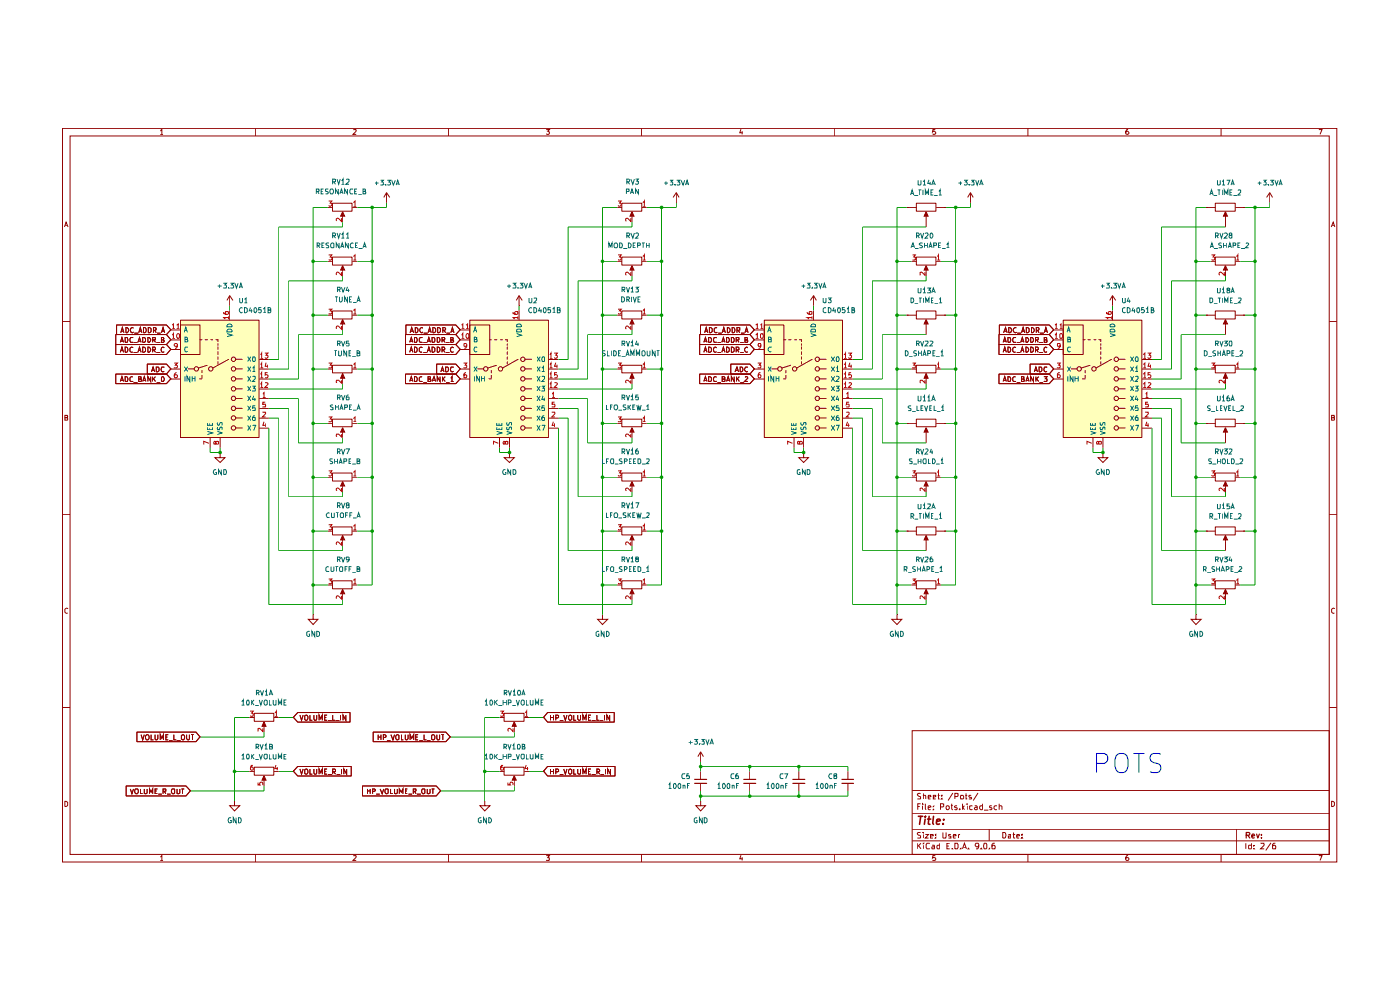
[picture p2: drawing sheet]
<svg xmlns="http://www.w3.org/2000/svg" width="297mm" height="210mm" viewBox="0 0 297 210" stroke-linecap="round" stroke-linejoin="round" font-family="sans-serif">
<g fill="none" stroke="#910000" stroke-width=".21">
<path d="M13.3 27.2h270.3v155.7h-270.3zM14.9 28.8h267.1v152.4h-267.1zM34 27.7l.3-.2v1M34 28.5h.6M54.2 27.2v1.6M75 27.6l.5-.1 .1 .2-.7 .8h.7M95.1 27.2v1.6M115.9 27.5h.6l-.3 .3 .3 .1v.4l-.1 .2-.5-.1M136.1 27.2v1.6M157.2 27.4l-.3 .8h.6M157.4 27.8v.7M177.1 27.2v1.6"/>
<path d="M198.4 27.5h-.5l-.1 .5 .5-.2 .2 .3v.2l-.2 .2-.5-.1M218.1 27.2v1.6M239.3 27.5h-.2a.73 .73 0 0 0-.2 .9h.5l.1-.3-.3-.3-.4 .3M259 27.2v1.6M279.8 27.5h.7l-.5 1M13.7 48.1l.3-1 .4 1M13.8 47.9h.5M282.4 48.1l.4-1 .4 1M282.6 47.9h.5M13.3 68.2h1.6M282 68.2h1.6M13.8 88.6l.5-.1v-.4h-.5v1h.5l.1-.4-.3-.1"/>
<path d="M282.5 88.6l.5-.1v-.4h-.5v1h.5l.1-.4-.3-.1M13.3 109.1h1.6M282 109.1h1.6M14.4 129.2l-.3-.2-.3 .3v.5l.3 .3 .3-.1M283.1 129.2l-.3-.2-.3 .3v.5l.3 .3 .3-.1M13.3 150.1h1.6M193.5 155h88.5v26.2h-88.5zM282 150.1h1.6M13.8 170l.6 .2v.6l-.4 .3h-.2zM193.5 178.4h88.5M193.5 175.9h88.5M193.5 172.6h88.5"/>
<path d="M193.5 167.7h88.5M194.7 178.9v1.2M194.7 171.1h.4M194.9 179.4l.5 .7M195.3 176.6h-.5l-.2 .2 .3 .4 .4 .1v.4l-.7 .1M195.3 170.5h-.6v1.3M195.3 168.4l-.4-.1-.3 .2 .3 .4 .4 .2v.3l-.7 .1M195.4 178.9l-.7 .6M195.7 170.5v.1M195.7 170.9v.9M195.9 178.9v.1M195.9 176.6v.1"/>
<path d="M195.9 168.8l.4-.1 .1 .8M195.9 168.3v1.2M195.9 177v.8M195.9 179.3v.8M196.3 177h.7l-.7 .8h.7M196.3 170.5v1.1l.2 .2M196.9 171.3l.6-.1-.2-.3-.4 .2v.5l.2 .2 .3-.1M196.9 169.1l.6-.1-.1-.3h-.4l-.1 .2 .1 .6h.4M197.2 179l-.6-.1-.1 .2v.7l.1 .3 .6-.1M197.4 177.3h.6l-.1-.3h-.5v.8h.5M197.7 179.3h.5l.1 .2v.6h-.6v-.5l.6-.1M198 171.6v.2"/>
<path d="M198 171v.1M198 169.1l.5-.1v-.3h-.5v.8h.5M198.5 177.7v.1M198.5 177v.2M198.9 168.7h.5M199.1 168.3v1.2h.3M199.4 178.9v1.2h-.5l-.1-.2v-.4l.1-.2h.5M199.5 171.2h.5l.2-.2v-.4l-.7-.1v1.3M199.8 169.4v.1M199.8 168.7v.2M200 176.6l.1 1.2h.5l.1-1.2M200.8 171l.3-.1 .3 .3v.3l-.3 .3-.4-.3z"/>
<path d="M200.9 179.5h.4M201.5 178.9h-.6v1.2h.6M201.7 177h-.4l-.1 .2 .1 .1 .4 .1v.4h-.5M201.7 170.9h.4M201.9 170.5v1.1l.2 .2M202 180v.1M202.1 168.2l-1 1.6M202.2 177.3h.6l-.1-.3h-.4l-.1 .2 .1 .6h.4M202.6 178.9h.5l.1 .2v.7l-.1 .3h-.5zM202.6 169h.5l.1-.2v-.4l-.6-.1v1.2M203 171l-.3-.1-.2 .3 .5 .1 .1 .3-.2 .2-.4-.1M203.3 177v.8"/>
<path d="M203.6 171.6v.2M203.7 177l-.4 .2M203.8 180v.1M203.8 168.7l.5 .1 .1 .5-.1 .2h-.5zM204.2 170.5v1.3M204.3 171.3l.3 .5M204.3 179.7h.6M204.6 170.9l-.4 .4M204.8 168.7h.4M204.9 168.3v1.2h.3M205.2 170.5v.1M205.2 170.9v.9"/>
<path d="M205.4 180v.1M206 168.7h-.4l-.1 .2 .2 .2h.3v.4h-.5M206.3 171h-.6v.6l.3 .2 .3-.1M206.8 171l.3-.1 .2 .2v.7M207.3 171.2l-.6 .2 .2 .4 .4-.1M207.5 168.2l-1 1.6M207.6 179.4l-.2 .2h-.3l-.2-.2 .1-.4 .5-.1 .1 .2-.1 .9-.4 .1M208.2 180v.1M208.4 171l-.3-.1-.3 .3v.3l.3 .3 .3-.1M208.4 170.5v1.3M208.8 179l.4-.1 .1 .2v.8l-.1 .2-.4-.1zM208.8 171.8h.9"/>
<path d="M209.9 175.9v2.5M209.9 180v.1M210.4 171h-.5v.3h.5v.3l-.1 .2-.4-.1M211 178.9h-.3l-.3 .2v.9l.6 .1v-.7l-.3-.1-.3 .2M211.5 171l-.4-.1-.2 .3v.3l.2 .3 .4-.1M212 171l.4-.1 .2 .2v.7M212 170.5v1.3M212.7 176.6a.66 .66 0 0 1 .7 .4 .66 .66 0 0 1-.2 .8h-.5zM213.9 177h.5v.8h-.5v-.5h.5M214.8 177h.6M215 176.6v1l.1 .2h.3M215.7 177.3h.6l-.1-.3h-.4l-.1 .2 .1 .6h.4"/>
<path d="M216.8 177.7v.1M216.8 177v.2M262.3 175.9v5.3M264.3 178.9v1.2M265.5 178.9v1.2h-.5l-.1-.7 .6-.1M266 180v.1M266 179.3v.2M267.5 179l.6-.1 .1 .3-.8 .9h.8M269.6 178.8l-1.1 1.6M270.6 178.9h-.4l-.2 .2v.9l.6 .1v-.7l-.4-.1-.2 .2M282.5 170l.6 .2v.6l-.4 .3h-.2zM34 181.8l.3-.3v1"/>
<path d="M34 182.5h.6M54.2 181.2v1.7M75 181.6l.5-.1 .1 .3-.7 .7h.7M95.1 181.2v1.7M115.9 181.5h.6l-.3 .4h.3v.2v.4l-.6-.1M136.1 181.2v1.7M157.2 181.4l-.3 .8h.6M157.4 181.8v.7M177.1 181.2v1.7M198.4 181.5h-.5l-.1 .5 .5-.1 .2 .4-.2 .2-.5-.1M204.2 180.1l.4-1.2 .4 1.2M218.1 181.2v1.7"/>
<path d="M239.3 181.5h-.2a.7 .7 0 0 0-.1 1h.3l.2-.4-.2-.2h-.3l-.2 .2M259 181.2v1.7M279.8 181.5h.7l-.5 1"/>
</g>
<path d="M264.4 177.2h.6l.1-.4-.1-.2h-.6v1.2M264.7 177.2l.4 .6M265.6 177.3h.6l-.2-.4-.4 .1v.6l.1 .2 .4-.1M266.6 176.9l.2 .9 .4-.9M267.6 177.7v.1M267.6 177v.2" fill="none" stroke="#910000" stroke-width=".25"/>
<path d="M194.8 173.2h1M195.3 173.2l-.2 1.6M196.3 173.7l-.2 1.1M196.3 173.2v.1M196.8 173.7h.6M197.1 173.2l-.2 1.6h.4M198 173.2l-.1 1.4 .1 .2M198.7 174.3l.8-.2-.2-.4-.6 .2-.1 .7 .2 .2h.5M200.1 174.7v.1M200.2 173.8v.1" fill="none" stroke="#910000" stroke-width=".34"/>
<g fill="#ffb">
<path d="M38.3 68h16.7v24.9h-16.7z"/>
<path d="M99.7 68h16.7v24.9h-16.7z"/>
<path d="M225.6 68h16.7v24.9h-16.7z"/>
<path d="M162.2 68h16.6v24.9h-16.6z"/>
</g>
<path d="M131.9 123.2h4.2v1.7h-4.2z" fill="none" stroke="#910000" stroke-width=".21"/>
<path d="M134 125l.5 .9h-.9z" fill="#910000"/>
<path d="M131.9 111.8h4.2v1.7h-4.2zM130.9 124.1h1.1M134.1 125l.4 1h-.8zM134.1 125.4v1.8M136.2 124.1h1" fill="none" stroke="#910000" stroke-width=".21"/>
<path d="M131.1 122.8h.7l-.4 .4h.3l.1 .5-.3 .1h-.4M133.8 126.4v.7l-.7-.7-.4 .2v.3l.2 .1M136.4 123.1l.3-.3v1M136.4 123.8h.6" fill="none" stroke="#b90000" stroke-width=".21"/>
<path d="M134 113.6l.5 .9h-.9z" fill="#910000"/>
<g fill="none" stroke="#910000" stroke-width=".21">
<path d="M46.7 96v1.1h1l-1 1-1.1-1h1.1M46.7 96h.1M130.9 112.7h1.1M134.1 113.6l.4 .9h-.8zM134.1 113.9v1.9M136.2 112.7h1M66.4 130.4v1h-1l1 1.1 1-1.1h-1M66.4 130.4h.1M127.8 130.4v1h-1l1 1.1 1.1-1.1h-1.1M127.8 130.4h.1M63.2 151.1h11.1v2.1h-11.1l-1-1zM63.6 151.7l.4 1.1 .3-1.1"/>
<path d="M64.6 151.9l.5-.2a.61 .61 0 0 1 .2 .6 .61 .61 0 0 1-.4 .5l-.3-.2zM65.7 151.7v1.1h.6M66.6 151.7v.8l.2 .3h.2l.2-.3v-.8M67.7 152.8v-1.1l.3 .8 .4-.8v1.1M68.9 152.2h.3M69.4 151.7h-.5v1.1h.5M69.6 152.9h.8M70.6 151.7v1.1h.5M71.2 152.9h.8M72.3 151.7v1.1M73.4 151.7v1.1l-.6-1.1v1.1M79.2 155.3h15.4l.9 1-.9 1h-15.4z"/>
<path d="M80.2 155.8v1.1M80.2 156.4h.6M80.8 155.8v1.1M81.3 156.4h.5l.1-.3-.2-.3h-.4v1.1M82.1 157h.8M82.9 155.8l.5 1.1 .3-1.1M84.2 155.8l.4 .2v.8l-.2 .1-.4-.3v-.4zM85.1 155.8v1.1h.5M86 155.8v1l.2 .1 .4-.2v-.9M87 156.9v-1.1l.3 .8 .5-.8v1.1M88.2 156.4h.4M88.7 155.8h-.5v1.1h.5"/>
<path d="M88.9 157h.8M90 155.8v1.1h.5M90.6 157h.7M91.6 156l.4-.2 .2 .4v.4l-.2 .3-.4-.1zM92.7 155.8v.9l.1 .2 .5-.1v-1M93.6 155.8h.6M93.9 155.8v1.1M106.9 151.3h4.3v1.7h-4.3zM116.2 151.1h14.1v2.1h-14.1l-.9-1zM116.8 151.7v1.1M116.8 152.2h.6M117.4 151.7v1.1"/>
<path d="M117.9 152.3h.4l.2-.2v-.3l-.6-.1v1.1M118.7 152.9h.8M119.6 151.7l.3 1.1 .4-1.1M120.9 151.7l.4 .2v.7l-.4 .2a.7 .7 0 0 1 0-1.1zM121.7 151.7v1.1h.5M122.6 151.7v.8l.2 .3 .4-.2v-.9M123.7 152.8v-1.1l.3 .8 .3-.8v1.1M124.8 152.2h.4M125.4 151.7h-.6v1.1h.6M125.5 152.9h.9M126.6 151.7v1.1h.5M127.2 152.9h.8"/>
<path d="M128.2 151.7v1.1M129.3 151.7v1.1l-.6-1.1v1.1M148.6 159.5l-.6 1M148.6 159.5l.6 1M148.6 159.5v2.1M76.9 166.7h15.6l1 1-1 1.1h-15.6zM77.9 167.4v1M77.9 167.8h.6M78.5 167.4v1M79 167.9l.5-.1 .1-.3-.1-.1h-.5v1M79.8 168.5h.8M80.6 167.4l.5 1 .3-1"/>
<path d="M81.8 167.4h.5v.8l-.4 .2a.67 .67 0 0 1-.1-1zM82.9 167.4v1h.5M83.7 167.4v.9l.2 .1 .4-.2v-.8M84.7 168.4v-1l.4 .6 .4-.6v1M86 167.8h.3M86.4 167.4h-.4v1h.4M86.7 168.5h.7M87.7 167.9h.4l.2-.2-.1-.3h-.5v1M87.9 167.9l.4 .5M88.4 168.5h.9M89.5 167.4h.6v.8l-.4 .2a.67 .67 0 0 1-.2-1zM90.6 167.4v.9l.2 .1 .4-.2v-.8"/>
<path d="M91.6 167.4h.6M91.8 167.4v1M116.2 162.6h14.3v2h-14.3l-.9-1zM116.8 163.1v1.1M116.8 163.6h.6M117.4 163.1v1.1M117.9 163.7l.6-.1v-.3l-.2-.2h-.4v1.1M118.7 164.3h.8M119.6 163.1l.3 1.1 .4-1.1M120.9 163.1l.4 .2v.8l-.4 .1a.67 .67 0 0 1 0-1.1zM121.7 163.1v1.1h.5M122.6 163.1v.9l.2 .2 .4-.1v-1"/>
<path d="M123.7 164.2v-1.1l.3 .8 .3-.8v1.1M124.8 163.6h.4M125.4 163.1h-.6v1.1h.6M125.5 164.3h.9M126.6 163.7l.6-.2-.1-.3-.5-.1v1.1M126.9 163.7l.3 .5M127.4 164.3h.7M128.4 163.1v1.1M129.5 163.1v1.1l-.6-1.1v1.1M148.6 161.6h.1M148.6 169.9v1h1.1l-1.1 1.1-1-1.1h1M148.6 169.9h.1"/>
<path d="M148.6 163.6v1.7M148.6 166.2v1.6"/>
</g>
<path d="M131.1 111.3h.7l-.4 .4 .4 .2-.1 .4h-.6M133.8 114.9v.7l-.7-.7-.4 .3 .2 .3M136.4 111.6l.3-.3v1.1M136.4 112.4h.6" fill="none" stroke="#b90000" stroke-width=".21"/>
<path d="M147.4 165.3h2.5M147.4 166.2h2.5" fill="none" stroke="#910000" stroke-width=".25"/>
<path d="M109.1 153.1l.4 .9h-.9z" fill="#910000"/>
<path d="M106 152.2h1M109.1 153.1l.4 1h-.8zM109.1 153.5v1.8M111.2 152.2h1M106.9 162.7h4.3v1.7h-4.3z" fill="none" stroke="#910000" stroke-width=".21"/>
<path d="M106.1 150.8h.7l-.3 .5 .3 .1-.1 .5h-.6M108.8 154.5v.7l-.7-.7-.4 .2 .2 .4M111.4 151.2l.3-.4v1.1M111.4 151.9h.6" fill="none" stroke="#b90000" stroke-width=".21"/>
<path d="M109.1 164.5l.4 1h-.9z" fill="#910000"/>
<g fill="none" stroke="#910000" stroke-width=".21">
<path d="M53.9 151.3h4.2v1.7h-4.2zM63.2 162.6h11.3v2h-11.3l-1-1zM63.6 163.1l.4 1.1 .3-1.1M64.6 163.3l.5-.2a.59 .59 0 0 1 .3 .6 .59 .59 0 0 1-.5 .5l-.3-.1zM65.7 163.1v1.1h.6M66.6 163.1v.9l.2 .2h.2l.2-.2v-.9M67.7 164.2v-1.1l.3 .8 .4-.8v1.1M68.9 163.6h.3M69.4 163.1h-.5v1.1h.5M69.6 164.3h.8M70.6 163.7l.6-.1v-.3l-.2-.2h-.4v1.1M70.8 163.7l.4 .5"/>
<path d="M71.4 164.3h.8M72.4 163.1v1.1M73.5 163.1v1.1l-.6-1.1v1.1M106 163.6h1M109.1 164.6l.4 .9h-.8zM109.1 164.9v1.9M111.2 163.6h1"/>
</g>
<path d="M106.7 162.4h-.3l-.2 .2v.7l.4 .1 .2-.2-.1-.4-.1-.1-.4 .1v.2M107.7 166v.5h.6v-.5l.3-.1 .2 .3v.3M111.6 162.3l-.2 .7h.7M111.9 162.7v.7" fill="none" stroke="#b90000" stroke-width=".21"/>
<path d="M56 153.1l.4 .9h-.9z" fill="#910000"/>
<path d="M52.9 152.2h1.1M56 153.1l.4 1h-.8zM56 153.5v1.8M58.1 152.2h1M53.9 162.7h4.2v1.7h-4.2z" fill="none" stroke="#910000" stroke-width=".21"/>
<path d="M53 150.8h.7l-.3 .5 .3 .1-.1 .5h-.6M55.8 154.5v.7l-.8-.7-.3 .1 .1 .5M58.3 151.2l.3-.4v1.1M58.3 151.9h.6" fill="none" stroke="#b90000" stroke-width=".21"/>
<path d="M56 164.5l.4 1h-.9z" fill="#910000"/>
<g fill="none" stroke="#910000" stroke-width=".21">
<path d="M70.5 43.1h4.2v1.7h-4.2zM82 43h.1M82 40.9l.7 1M82 40.9l-.6 1M82 40.9v2.1M29 155.3h12.6l.8 1-.8 1h-12.6zM29.9 155.8l.4 1.1 .3-1.1M31.1 155.8h.3l.2 .4v.4l-.2 .3h-.3l-.2-.3v-.4zM32.1 155.8v1.1h.5M32.9 155.8v1l.2 .1 .4-.2v-.9M34 156.9v-1.1l.3 .8 .4-.8v1.1M35.2 156.4h.3"/>
<path d="M35.7 155.8h-.5v1.1h.5M35.9 157h.7M36.9 155.8v1.1h.5M37.5 157h.8M38.5 156l.4-.2 .3 .4v.4l-.3 .3-.4-.1zM39.6 155.8v.9l.2 .2 .4-.1v-1M40.5 155.8h.6M40.9 155.8v1.1M26.8 166.7h12.7l.9 1-.9 1.1h-12.7zM27.6 167.4l.4 1 .3-1M28.7 167.4h.6a.67 .67 0 0 1-.2 1h-.3a.67 .67 0 0 1-.1-1zM29.8 167.4v1h.5"/>
<path d="M30.6 167.4v.9l.2 .1 .4-.2v-.8M31.7 168.4v-1l.4 .6 .3-.6v1M32.9 167.8h.3M33.4 167.4h-.5v1h.5M33.6 168.5h.7M34.6 167.9l.6-.1v-.4h-.6v1M34.8 167.9l.4 .5M35.4 168.5h.8M36.5 167.4h.5v.8l-.4 .2a.67 .67 0 0 1-.1-1zM37.6 167.4v.9l.1 .1 .4-.2v-.8M38.5 167.4h.6M38.7 167.4v1"/>
<path d="M49.7 169.9v1h-1l1 1.1 1.1-1.1h-1.1M49.7 169.9h.1M52.9 163.6h1.1M56 164.6l.4 .9h-.8zM56 164.9v1.9M58.1 163.6h1M102.8 169.9v1h-1l1 1.1 1.1-1.1h-1.1M102.8 169.9h.1"/>
</g>
<path d="M53.6 162.4h-.3a.83 .83 0 0 0 0 1h.3l.1-.4-.1-.3h-.3l-.2 .3M54.7 166v.5h.5v-.5l.4-.1 .2 .3-.1 .3M58.6 162.3l-.3 .7h.7M58.8 162.7v.7" fill="none" stroke="#b90000" stroke-width=".21"/>
<path d="M72.6 44.9l.5 .9h-.9z" fill="#910000"/>
<path d="M69.6 44h1M70.5 54.5h4.2v1.7h-4.2zM72.7 44.9l.4 1h-.8zM72.7 45.3v1.8M74.7 44h1.1" fill="none" stroke="#910000" stroke-width=".21"/>
<path d="M69.7 42.6h.7l-.3 .5 .3 .1v.3l-.2 .2-.5-.1M72.4 46.3v.7l-.7-.7-.4 .2 .1 .4M75 43l.3-.4v1.1M75 43.7h.6" fill="none" stroke="#b90000" stroke-width=".21"/>
<path d="M72.6 56.3l.5 .9h-.9z" fill="#910000"/>
<path d="M69.6 55.4h1M72.7 56.4l.4 .9h-.8zM72.7 56.7v1.9M74.7 55.4h1.1M70.5 66h4.2v1.7h-4.2z" fill="none" stroke="#910000" stroke-width=".21"/>
<path d="M69.7 54.1h.7l-.3 .4 .3 .2-.1 .4h-.6M72.4 57.7v.7l-.7-.7-.4 .3 .1 .3M75 54.4l.3-.3v1.1M75 55.2h.6" fill="none" stroke="#b90000" stroke-width=".21"/>
<path d="M72.6 67.7l.5 1h-.9z" fill="#910000"/>
<g fill="none" stroke="#910000" stroke-width=".21">
<path d="M69.6 66.9h1M72.7 67.8l.4 .9h-.8zM72.7 68.1v1.9M74.7 66.9h1.1M86 79.3h10.7l.9 1.1-.9 1h-10.7zM86 71h10.7l.9 1.1-.9 1h-10.7zM86 73.1h10.7l.9 1-.9 1.1h-10.7zM86.1 68.9h10.6l.9 1-.9 1.1h-10.6zM86.9 72.6l.4-1 .3 1M86.9 74.7l.4-1.1 .3 1.1M87 70.6l.3-1.1 .5 1.1M87 72.4h.5"/>
<path d="M87 74.4h.5M87.2 70.2h.4M87.9 79.9a.59 .59 0 0 1 .6 .4 .59 .59 0 0 1-.1 .6h-.5zM87.9 71.6h.5v.2l.1 .4-.1 .4h-.5zM87.9 73.6a.55 .55 0 0 1 .6 .6 .55 .55 0 0 1-.6 .5zM88.1 69.5a.55 .55 0 0 1 .6 .5 .55 .55 0 0 1-.6 .6zM89.5 80l-.2-.1-.4 .3v.5l.2 .2 .4-.1M89.5 71.7l-.4-.1-.2 .3v.5l.2 .2 .4-.1M89.5 73.8l-.2-.2-.4 .3v.6l.4 .2 .2-.1M89.7 69.6l-.3-.1-.4 .5 .4 .6 .3-.2M89.8 72.7h.8M89.8 74.8h.8"/>
<path d="M89.9 70.7h.8M90.6 72.6l.4-1 .3 1M90.6 74.7l.4-1.1 .3 1.1M90.7 72.4h.5M90.7 74.4h.5M90.8 70.6l.3-1.1 .4 1.1M90.9 70.2h.5M91.7 71.6h.4l.1 .3v.5l-.1 .2h-.4zM91.7 73.6l.5 .3v.6l-.3 .2h-.2zM91.8 69.5l.6 .2v.6l-.3 .3h-.3zM92.6 77.2h4.1l.9 1-.9 1.1h-4.1zM92.8 71.6a.55 .55 0 0 1 .5 .4 .55 .55 0 0 1-.2 .6h-.3z"/>
<path d="M92.8 73.6a.55 .55 0 0 1 .6 .6 .55 .55 0 0 1-.6 .5zM92.8 69.5l.6 .2v.6l-.3 .3h-.3zM93.3 79.9v1l-.5-1v1M93.5 78.9l.4-1 .3 1M93.6 78.5h.5M93.8 72.1h.5v-.5h-.5v1M93.8 74.2h.4l.2-.1-.2-.5h-.4v1.1M93.9 79.9v1M93.9 70.1l.6-.1v-.4l-.6-.1v1.1M94 72.1l.4 .5M94 74.2l.4 .5M94.2 70.1l.3 .5"/>
<path d="M94.5 79.9l-.6 .6M94.5 77.9h.5l.1 .2v.5l-.3 .3h-.3zM94.5 72.7h.9M94.5 74.8h.9M94.7 70.7h.8M95.6 72.1l.5-.1v-.4h-.5v1h.5l.1-.3-.2-.2M95.6 70.6l.4-1.1 .3 1.1M95.7 70.2h.5M96.2 77.9h-.5a.54 .54 0 0 0-.1 .6 .54 .54 0 0 0 .6 .3M96.2 73.8l-.2-.2a.52 .52 0 0 0-.4 .7 .52 .52 0 0 0 .6 .3M86.9 80.9l.4-1 .3 1M87 80.7h.5"/>
<path d="M89.8 81.1h.8M90.8 80.4l.5-.1v-.3l-.5-.1v1h.5l.1-.3-.3-.2M91.7 80.9l.4-1 .3 1M91.8 80.7h.4M93.9 80.3l.6 .6M94.6 81.1h.8M95.6 80.2l.3-.3v1M95.6 80.9h.6M70.5 100.3h4.2v1.7h-4.2z"/>
</g>
<path d="M69.7 65.6h.7l-.3 .3 .2 .1 .1 .4-.2 .2-.5-.1M72.4 69.1v.7l-.7-.7-.4 .3 .1 .3M75 65.8l.3-.2v1M75 66.6h.6" fill="none" stroke="#b90000" stroke-width=".21"/>
<path d="M72.6 102.1l.5 1h-.9z" fill="#910000"/>
<path d="M69.6 101.2h1M70.5 111.8h4.2v1.7h-4.2zM72.7 102.2l.4 .9h-.8zM72.7 102.5v1.9M74.7 101.2h1.1" fill="none" stroke="#910000" stroke-width=".21"/>
<path d="M69.7 99.9h.7l-.3 .4 .3 .2v.2l-.2 .3-.5-.2M72.4 103.5v.7l-.7-.7-.4 .2 .1 .4M75 100.2l.3-.3v1.1M75 101h.6" fill="none" stroke="#b90000" stroke-width=".21"/>
<path d="M72.6 113.6l.5 .9h-.9z" fill="#910000"/>
<path d="M69.6 112.7h1M72.7 113.6l.4 .9h-.8zM72.7 113.9v1.9M74.7 112.7h1.1M70.5 123.2h4.2v1.7h-4.2z" fill="none" stroke="#910000" stroke-width=".21"/>
<path d="M69.7 111.3h.7l-.3 .4 .3 .2-.1 .4h-.6M72.4 114.9v.7l-.8-.7a.36 .36 0 0 0-.2 .6M75 111.6l.3-.3v1.1M75 112.4h.6" fill="none" stroke="#b90000" stroke-width=".21"/>
<path d="M72.6 125l.5 .9h-.9z" fill="#910000"/>
<path d="M131.9 54.5h4.2v1.7h-4.2zM69.6 124.1h1M72.7 125l.4 1h-.8zM72.7 125.4v1.8M74.7 124.1h1.1" fill="none" stroke="#910000" stroke-width=".21"/>
<path d="M69.7 122.8h.7l-.3 .4h.2l.1 .5-.2 .1h-.5M72.4 126.4v.7l-.7-.7-.4 .2 .1 .4M75 123.1l.3-.3v1M75 123.8h.6" fill="none" stroke="#b90000" stroke-width=".21"/>
<path d="M134 56.3l.5 .9h-.9z" fill="#910000"/>
<path d="M130.9 55.4h1.1M134.1 56.4l.4 .9h-.8zM134.1 56.7v1.9M136.2 55.4h1M131.9 66h4.2v1.7h-4.2z" fill="none" stroke="#910000" stroke-width=".21"/>
<path d="M131.1 54.1h.7l-.4 .4 .4 .2-.1 .4h-.6M133.8 57.7v.7l-.7-.7-.4 .3v.2l.2 .1M136.4 54.4l.3-.3v1.1M136.4 55.2h.6" fill="none" stroke="#b90000" stroke-width=".21"/>
<path d="M134 67.7l.5 1h-.9z" fill="#910000"/>
<g fill="none" stroke="#910000" stroke-width=".21">
<path d="M131.9 43.1h4.2v1.7h-4.2zM143.5 43h.1M143.5 40.9l.6 1M143.5 40.9l-.7 1M143.5 40.9v2.1M110.1 64.8h.1M110.1 62.7l-.6 1M110.1 62.7l.7 1M110.1 62.7v2.1M130.9 66.9h1.1M134.1 67.8l.4 .9h-.8zM134.1 68.1v1.9"/>
<path d="M136.2 66.9h1"/>
</g>
<path d="M131.1 65.6h.7l-.4 .3 .3 .1 .1 .4-.3 .2-.4-.1M133.8 69.1v.7l-.7-.7-.4 .3v.3h.2M136.4 65.8l.3-.2v1M136.4 66.6h.6" fill="none" stroke="#b90000" stroke-width=".21"/>
<path d="M134 44.9l.5 .9h-.9z" fill="#910000"/>
<g fill="none" stroke="#910000" stroke-width=".21">
<path d="M130.9 44h1.1M134.1 44.9l.4 1h-.8zM134.1 45.3v1.8M136.2 44h1M36.3 70h2M36.3 72.1h2M36.3 74.1h2M36.3 78.3h2M38.3 67.9h16.7v24.9h-16.7zM38.3 68.9h4.1v6.3h-4.1zM40 78.2h1.2M42.4 72.1h.4"/>
<path d="M42.8 78.6v.5M42.8 79.6v.6M43.5 72.1h.5M43.9 77.5l-1.8 .6M44.7 72.1h.4M45.8 72.1h.4v.4M46.2 72.9v.3M46.2 73.6v.5M46.2 74.6v.6M46.2 75.7v.5M46.2 76.7v.5M48.5 76.2l-3.4 1.9"/>
<path d="M48.7 64.8h.1M48.7 62.7v2.1M48.7 65.8v2.2M48.7 62.7l-.6 1M48.7 62.7l.7 1M50 78.2h1.4M50 76.2h1.4M55 78.3h2M55 76.3h2M36.3 80.4h2M42.3 80.4h.5M44.6 92.9v2.1"/>
<path d="M46.7 92.9v2.1M50 80.4h1.4M50 82.5h1.4M50 84.5h1.4M50 86.6h1.4M50 88.7h1.4M50 90.8h1.4M55 88.7h2M55 90.8h2M55 80.4h2M55 82.5h2M55 84.6h2"/>
<path d="M55 86.7h2M70.5 88.9h4.2v1.6h-4.2z"/>
<circle cx="41.7" cy="78.2" r=".47"/>
<circle cx="44.7" cy="78.2" r=".47"/>
<circle cx="49.5" cy="76.2" r=".47"/>
<circle cx="49.5" cy="78.2" r=".47"/>
<circle cx="49.5" cy="82.5" r=".47"/>
<circle cx="49.5" cy="86.6" r=".47"/>
<circle cx="49.5" cy="80.4" r=".47"/>
<circle cx="49.5" cy="84.5" r=".47"/>
<circle cx="49.5" cy="88.7" r=".47"/>
<circle cx="49.5" cy="90.8" r=".47"/>
</g>
<g fill="none" stroke="#b90000" stroke-width=".21">
<path d="M131.1 42.6h.7l-.4 .5 .4 .1-.1 .5h-.4l-.2-.1M133.8 46.3v.7l-.7-.7-.4 .2 .2 .4M136.4 43l.3-.4v1.1M136.4 43.7h.6M36.5 69l.3-.3v1M36.5 71.1l.3-.3v1M36.5 69.7h.6M36.5 71.8h.6M37 77h.6l-.4 .4h.3l.1 .5-.1 .1-.5-.1M37.5 69l.3-.3v1M37.5 79a.61 .61 0 0 0-.5 .5 .61 .61 0 0 0 .2 .7l.4-.1v-.5l-.2-.1-.4 .1M37.5 69.7h.6"/>
<path d="M37.6 73.3l-.1 .2h-.4l-.1-.5 .1-.1h.4l.1 .1-.1 .8-.4 .1M37.7 70.8l.4 .1v.7l-.1 .2h-.4v-.2a.64 .64 0 0 1 .1-.8zM47.5 66.2v.3a.83 .83 0 0 0 1 0l-.1-.4h-.5l-.1 .4 .3 .2M48.5 67.4h-1l.2 .3M48.5 67.1v.6M55.2 75.2l.3-.3v1.1M55.2 77.3l.3-.3v1M55.2 79.4l.3-.4v1.2M55.2 76h.6M55.2 78h.6M56.2 74.9h.7l-.5 .4 .4 .1 .1 .3-.3 .3-.4-.2M56.4 76.9l-.1 .8h.6"/>
<path d="M56.7 77.4v.6M56.8 79h-.5v.6l.3-.1 .3 .1-.1 .5h-.5M44.3 94l-1.1-.4v.7M45.8 93.9l.2-.3 .4 .1v.4l-.5 .1-.1-.5-.3-.1-.2 .3 .1 .3h.3l.1-.2M55.2 81.5l.3-.3v1M55.2 80.2h.6M55.2 82.2h.6M55.8 83.5l.2-.2v1M55.8 87.5l.5-.1 .1 .3-.7 .7h.7M55.8 84.3h.6M56 89.5l-.2 .7h.6M56.3 81.3l.3-.1 .3 .3-.7 .7h.7"/>
<path d="M56.3 85.3h-.5v.5l.5-.1 .1 .2-.1 .4-.5-.1M56.3 89.8v.8"/>
</g>
<g fill="none" stroke="#006665" stroke-width=".21">
<path d="M39.1 70.5l.3-1.1 .4 1.1M39.1 77.8l.7 1M39.2 70.2h.5M39.2 72h.4l.2-.1-.2-.4h-.4v1h.5l.1-.3-.2-.2M39.2 79.8v1.1M39.8 73.7l-.5-.1a.54 .54 0 0 0-.1 .7 .54 .54 0 0 0 .6 .3M39.8 77.8l-.7 1M40.3 79.8v1.1l-.6-1.1v1.1M40.8 79.8v1.1M41.4 79.8v1.1M48.1 70.8l1.1 .3-1.1 .3M48.2 70l.2-.2h.6l.2 .6h-1.1z"/>
<path d="M48.3 68.8a.59 .59 0 0 1 .6 0 .59 .59 0 0 1 .3 .5h-1.1zM52.5 75.7l.7 1M52.5 77.8l.7 1M52.5 79.8l.7 1.1M53.2 75.7l-.7 1M53.2 77.8l-.7 1M53.2 79.8l-.7 1.1M53.6 78l.3-.2v1M53.6 79.9h.5v.4l-.5 .6h.5M53.6 78.8h.5M53.6 75.7h.3l.2 .2v.6l-.1 .2-.4-.1zM40.8 80.3h.6"/>
<path d="M44 91.5l1.1 .3-1.1 .4M44 90.6v.6h1.1v-.6M44 89.7v.5h1.1v-.5M44.5 89.8v.4M44.5 90.8v.4M46.1 91.5l1 .3-1 .4M46.2 90.6v.6l.3-.1a.42 .42 0 0 1 .6-.5v.6M46.2 89.6l-.1 .4 .2 .2 .2-.1 .3-.5h.2l.1 .6M52.5 81.9l.7 1M52.5 84l.7 1.1M52.5 86.1l.7 1M52.5 88.2l.7 1"/>
<path d="M52.5 90.2l.7 1.1M53.2 81.9l-.7 1M53.2 84l-.7 1.1M53.2 86.1l-.7 1M53.2 88.2l-.7 1M53.2 90.2l-.7 1.1M53.6 81.9h.5l-.3 .5h.3v.5h-.5M53.6 90.2h.6l-.4 1.1M53.8 84l-.2 .7h.6M54.1 88.2h-.3a.73 .73 0 0 0-.2 .9h.5v-.5l-.3-.1-.2 .3M54.1 84.4v.7M54.1 86.1h-.5v.5l.5-.1v.5h-.5"/>
</g>
<path d="M72.6 90.7l.5 .9h-.9z" fill="#910000"/>
<path d="M70.5 77.5h4.2v1.6h-4.2zM69.6 89.8h1M72.7 90.7l.4 1h-.8zM72.7 91v1.9M74.7 89.8h1.1" fill="none" stroke="#910000" stroke-width=".21"/>
<path d="M69.7 88.4h.7l-.3 .5 .3 .1v.3l-.2 .2-.5-.1M72.4 92.1v.6l-.6-.6h-.4v.6M75 88.8l.3-.4v1.1M75 89.5h.6" fill="none" stroke="#b90000" stroke-width=".21"/>
<path d="M72.6 79.2l.5 1h-.9z" fill="#910000"/>
<g fill="none" stroke="#910000" stroke-width=".21">
<path d="M24.6 79.3h10.7l.9 1.1-.9 1h-10.7zM24.6 71h10.7l.9 1.1-.9 1h-10.7zM24.6 73.1h10.7l.9 1-.9 1.1h-10.7zM24.7 68.9h10.6l.9 1-.9 1.1h-10.6zM25.5 72.6l.4-1 .3 1M25.5 74.7l.4-1.1 .3 1.1M25.6 70.6l.4-1.1 .3 1.1M25.6 72.4h.5M25.6 74.4h.5M25.7 70.2h.5M26.5 79.9a.59 .59 0 0 1 .6 .4 .59 .59 0 0 1-.1 .6h-.5zM26.5 71.6h.5l.1 .2v.4l-.1 .4h-.5z"/>
<path d="M26.5 73.6a.55 .55 0 0 1 .6 .6 .55 .55 0 0 1-.6 .5zM26.7 69.5h.3l.3 .5-.3 .6h-.3zM28.2 80l-.3-.1-.3 .3v.5l.1 .2 .5-.1M28.2 71.7l-.5-.1-.1 .3v.5l.1 .2 .5-.1M28.2 73.8l-.3-.2-.3 .3v.6l.3 .2 .3-.1M28.3 69.6a.52 .52 0 0 0-.7 .4 .52 .52 0 0 0 .6 .6l.1-.2M28.3 72.7h.9M28.3 74.8h.9M28.5 70.7h.8M29.3 72.6l.3-1 .3 1M29.3 74.7l.3-1.1 .3 1.1M29.3 72.4h.5"/>
<path d="M29.3 74.4h.5M29.4 70.6l.4-1.1 .3 1.1M29.5 70.2h.5M30.3 71.6h.4l.2 .3v.5l-.2 .2h-.4zM30.3 73.6l.6 .3v.6l-.4 .2h-.2zM30.4 69.5a.55 .55 0 0 1 .6 .5 .55 .55 0 0 1-.6 .6zM31.2 77.2h4.1l.9 1-.9 1.1h-4.1zM31.4 71.6a.55 .55 0 0 1 .6 .4 .55 .55 0 0 1-.3 .6h-.3zM31.4 73.6h.2l.4 .5-.4 .6h-.2zM31.5 69.5l.6 .2v.6l-.4 .3h-.2zM32 79.9v1l-.6-1v1M32.1 78.9l.4-1 .3 1"/>
<path d="M32.2 78.5h.5M32.4 72.1h.5v-.5h-.5v1M32.4 74.2h.4l.2-.1-.2-.5h-.4v1.1M32.4 79.9v1M32.6 70.1l.5-.1v-.4l-.5-.1v1.1M32.6 72.1l.4 .5M32.6 74.2l.4 .5M32.8 70.1l.4 .5M33 79.9l-.6 .6M33.2 77.9h.4l.1 .2v.5l-.3 .3h-.2zM33.2 72.7h.8M33.2 74.8h.8"/>
<path d="M33.3 70.7h.8M34.3 72.1l.4-.1v-.4h-.4v1h.4l.1-.3-.2-.2M34.3 70.6l.3-1.1 .3 1.1M34.3 70.2h.5M34.4 79.9h.2l.2 .4-.1 .6h-.4v-.2v-.5zM34.8 77.9h-.5a.54 .54 0 0 0-.1 .6 .54 .54 0 0 0 .6 .3M34.8 73.8l-.2-.2a.52 .52 0 0 0-.4 .7 .52 .52 0 0 0 .6 .3M69.6 78.3h1M72.7 79.2l.4 1h-.8zM72.7 79.6v1.8M74.7 78.3h1.1M25.5 80.9l.4-1 .3 1"/>
<path d="M25.6 80.7h.5M28.3 81.1h.9M29.4 80.4l.5-.1v-.3l-.5-.1v1h.5l.1-.3-.2-.2M30.3 80.9l.3-1 .4 1M30.4 80.7h.5M32.6 80.3l.4 .6M33.2 81.1h.8M131.9 100.3h4.2v1.7h-4.2z"/>
</g>
<path d="M69.7 77h.7l-.3 .4 .3 .2v.3l-.2 .1-.5-.1M75 77.3l.3-.3v1M75 78h.6M72.4 80.7v.6l-.6-.6h-.4v.6" fill="none" stroke="#b90000" stroke-width=".21"/>
<path d="M134 102.1l.5 1h-.9z" fill="#910000"/>
<path d="M108.1 96v1.1h1l-1 1-1.1-1h1.1M108.1 96h.1M131.9 88.9h4.2v1.6h-4.2zM130.9 101.2h1.1M134.1 102.2l.4 .9h-.8zM134.1 102.5v1.9M136.2 101.2h1" fill="none" stroke="#910000" stroke-width=".21"/>
<path d="M131.1 99.9h.7l-.4 .4h.3l.1 .2-.1 .4-.4 .1-.2-.2M133.8 103.5v.7l-.7-.7-.4 .2 .2 .4M136.4 100.2l.3-.3v1.1M136.4 101h.6" fill="none" stroke="#b90000" stroke-width=".21"/>
<path d="M134 90.7l.5 .9h-.9z" fill="#910000"/>
<g fill="none" stroke="#910000" stroke-width=".21">
<path d="M97.7 70h2M97.7 72.1h2M97.7 74.1h2M97.7 78.3h2M99.7 67.9h16.6v24.9h-16.6zM99.7 68.9h4.2v6.3h-4.2zM101.4 78.2h1.2M103.9 72.1h.3M104.2 78.6v.5M104.2 79.6v.6M104.9 72.1h.5M105.3 77.5l-1.8 .6"/>
<path d="M106.2 72.1h.4M107.2 72.1h.4v.4M107.6 72.9v.3M107.6 73.6v.5M107.6 74.6v.6M107.6 75.7v.5M107.6 76.7v.5M109.9 76.2l-3.3 1.9M110.1 65.8v2.2M111.3 78.2h1.5M111.3 76.2h1.5M116.4 78.3h2.1"/>
<path d="M116.4 76.3h2.1M131.9 77.5h4.2v1.6h-4.2zM97.7 80.4h2M103.7 80.4h.5M106 92.9v2.1M108.1 92.9v2.1M111.3 80.4h1.5M111.3 82.5h1.5M111.3 84.5h1.5M111.3 86.6h1.5M111.3 88.7h1.5M111.3 90.8h1.5"/>
<path d="M116.4 88.7h2.1M116.4 90.8h2.1M116.4 80.4h2.1M116.4 82.5h2.1M116.4 84.6h2.1M116.4 86.7h2.1M130.9 89.8h1.1M134.1 90.7l.4 1h-.8zM134.1 91v1.9M136.2 89.8h1"/>
<circle cx="103" cy="78.2" r=".47"/>
<circle cx="106.2" cy="78.2" r=".47"/>
<circle cx="110.9" cy="76.2" r=".47"/>
<circle cx="110.9" cy="78.2" r=".47"/>
<circle cx="110.9" cy="82.5" r=".47"/>
<circle cx="110.9" cy="86.6" r=".47"/>
<circle cx="110.9" cy="84.5" r=".47"/>
<circle cx="110.9" cy="80.4" r=".47"/>
<circle cx="110.9" cy="88.7" r=".47"/>
<circle cx="110.9" cy="90.8" r=".47"/>
</g>
<g fill="none" stroke="#b90000" stroke-width=".21">
<path d="M97.9 69l.3-.3v1M97.9 71.1l.3-.3v1M97.9 69.7h.6M97.9 71.8h.6M98.3 77h.7l-.3 .4 .3 .2v.3l-.1 .1-.6-.1M98.9 69l.3-.3v1M98.9 79l-.5 .3v.8h.5v-.5l-.3-.1-.2 .1M98.9 69.7h.5M99 73.3l-.1 .2h-.4l-.1-.5 .5-.1 .1 .1-.1 .8-.4 .1M99.1 70.8l.3 .1v.7v.2h-.4l-.1-.2a.64 .64 0 0 1 .2-.8zM108.8 66.2v.3a.83 .83 0 0 0 1.1 0l-.1-.4h-.4l-.2 .4 .2 .2M109.9 67.4h-1.1l.3 .3"/>
<path d="M109.9 67.1v.6M116.6 75.2l.3-.3v1.1M116.6 77.3l.3-.3v1M116.6 79.4l.3-.4v1.2M116.6 76h.6M116.6 78h.6M117.6 74.9h.6l-.3 .4 .3 .2v.4l-.5 .1-.1-.2M117.9 76.9l-.3 .8h.6M118.2 79h-.6v.6l.4-.1 .2 .1v.5h-.6M118.2 77.4v.6M105.7 94l-1-.4v.7M107.2 93.9l.2-.3 .3 .1v.4l-.4 .1-.1-.2v-.3l-.3-.1-.2 .3 .1 .3h.3l.1-.2"/>
<path d="M116.6 81.5l.3-.3v1M116.6 80.2h.6M116.6 82.2h.6M117.1 83.5l.3-.2v1M117.1 87.5l.5-.1 .1 .3-.6 .7h.6M117.1 84.3h.6M117.4 89.5l-.3 .7h.6M117.6 81.3l.4-.1 .2 .3-.6 .7h.6M117.6 85.3h-.5v.5l.5-.1v.6l-.5-.1M117.6 89.8v.8M131.1 88.4h.7l-.4 .5h.3l.1 .1-.1 .5-.6-.1M133.8 92.1v.6l-.6-.6h-.3l-.2 .2 .2 .4"/>
<path d="M136.4 88.8l.3-.4v1.1M136.4 89.5h.6"/>
</g>
<g fill="none" stroke="#006665" stroke-width=".21">
<path d="M100.5 70.5l.3-1.1 .3 1.1M100.5 70.2h.6M100.5 77.8l.7 1M100.6 72l.5-.1v-.3l-.5-.1v1h.5l.1-.3-.2-.2M100.6 79.8v1.1M101.2 73.7l-.5-.1a.54 .54 0 0 0-.1 .7 .54 .54 0 0 0 .6 .3M101.2 77.8l-.7 1M101.7 79.8v1.1l-.6-1.1v1.1M102.2 79.8v1.1M102.7 79.8v1.1M109.6 70.8l1 .3-1 .3M109.6 70l.3-.2h.5l.2 .6h-1z"/>
<path d="M109.7 68.8a.59 .59 0 0 1 .6 0 .59 .59 0 0 1 .3 .5h-1zM113.9 75.7l.7 1M113.9 77.8l.7 1M113.9 79.8l.7 1.1M114.6 75.7l-.7 1M114.6 77.8l-.7 1M114.6 79.8l-.7 1.1M114.9 78l.4-.2v1M114.9 79.9h.6v.4l-.6 .6h.6M114.9 78.8h.6M115 75.7h.3l.2 .2-.1 .8-.4-.1zM102.2 80.3h.5"/>
<path d="M105.4 91.5l1.1 .3-1.1 .4M105.4 90.6v.6h1.1v-.6M105.4 89.7v.5h1.1v-.5M105.9 89.8v.4M105.9 90.8v.4M107.5 91.5l1 .3-1 .4M107.6 90.6v.6l.3-.1a.42 .42 0 0 1 .6-.5v.6M107.6 89.6l-.1 .4 .2 .2 .2-.1 .3-.5 .3 .1v.5M113.9 81.9l.7 1M113.9 84l.7 1.1M113.9 86.1l.7 1M113.9 88.2l.7 1"/>
<path d="M113.9 90.2l.7 1.1M114.6 81.9l-.7 1M114.6 84l-.7 1.1M114.6 86.1l-.7 1M114.6 88.2l-.7 1M114.6 90.2l-.7 1.1M114.9 81.9h.6l-.3 .5h.3v.5h-.6M114.9 90.2h.7l-.4 1.1M115.2 84l-.3 .7h.7M115.4 88.2h-.2a.73 .73 0 0 0-.2 .9h.5v-.5l-.3-.1-.3 .3M115.4 84.4v.7M115.5 86.1h-.5l-.1 .5 .5-.1 .1 .5h-.6"/>
</g>
<path d="M134 79.2l.5 1h-.9z" fill="#910000"/>
<g fill="none" stroke="#910000" stroke-width=".21">
<path d="M130.9 78.3h1.1M134.1 79.2l.4 1h-.8zM134.1 79.6v1.8M136.2 78.3h1M223.6 78.3h2M223.6 70h2M223.6 72.1h2M223.6 74.1h2M225.6 67.9h16.6v24.9h-16.6zM225.6 68.9h4.2v6.3h-4.2zM227.3 78.2h1.2M229.8 72.1h.4"/>
<path d="M230.2 78.6v.5M230.2 79.6v.6M230.8 72.1h.5M231.2 77.5l-1.8 .6M232.1 72.1h.4M233.1 72.1h.4v.4M233.5 72.9v.3M233.5 73.6v.5M233.5 74.6v.6M233.5 75.7v.5M233.5 76.7v.5M235.8 76.2l-3.3 1.9"/>
<path d="M236 65.8v2.2M237.2 78.2h1.5M237.2 76.2h1.5M242.3 78.3h2.1M242.3 76.3h2.1M223.6 80.4h2M229.6 80.4h.6M231.9 92.9v2.1M234 96v1.1h1l-1 1-1-1h1M234 96h.1M234 92.9v2.1M237.2 80.4h1.5"/>
<path d="M237.2 82.5h1.5M237.2 84.5h1.5M237.2 86.6h1.5M237.2 88.7h1.5M237.2 90.8h1.5M242.3 88.7h2.1M242.3 90.8h2.1M242.3 80.4h2.1M242.3 82.5h2.1M242.3 84.6h2.1M242.3 86.7h2.1M255.8 89.8h.4"/>
<path d="M257.8 88.9h4.2v1.6h-4.2zM263.7 89.8h.4"/>
<circle cx="228.9" cy="78.2" r=".47"/>
<circle cx="232.1" cy="78.2" r=".47"/>
<circle cx="236.8" cy="76.2" r=".47"/>
<circle cx="236.8" cy="78.2" r=".47"/>
<circle cx="236.8" cy="82.5" r=".47"/>
<circle cx="236.8" cy="86.6" r=".47"/>
<circle cx="236.8" cy="84.5" r=".47"/>
<circle cx="236.8" cy="80.4" r=".47"/>
<circle cx="236.8" cy="88.7" r=".47"/>
<circle cx="236.8" cy="90.8" r=".47"/>
</g>
<g fill="none" stroke="#b90000" stroke-width=".21">
<path d="M131.1 77h.7l-.4 .4h.3l.1 .2-.1 .4-.6-.1M136.4 77.3l.3-.3v1M136.4 78h.6M223.8 69l.3-.3v1M223.8 71.1l.3-.3v1M223.8 69.7h.6M223.8 71.8h.6M224.2 77h.7l-.3 .4h.2l.1 .2-.1 .4-.6-.1M224.8 69l.3-.3v1M224.8 79h-.2l-.3 .3v.8h.5v-.5l-.3-.1-.2 .1M224.8 69.7h.6M224.9 73.3l-.1 .2-.5-.1v-.4l.5-.1a.72 .72 0 0 1-.2 1h-.2"/>
<path d="M225 70.8a.6 .6 0 0 1 .3 1h-.4l-.1-.2v-.7zM234.7 66.2v.3a.83 .83 0 0 0 1.1 0l-.1-.4h-.4l-.2 .4 .2 .2M235.8 67.4h-1.1l.3 .3M235.8 67.1v.6M242.5 75.2l.4-.3v1.1M242.5 77.3l.4-.3v1M242.5 79.4l.4-.4v1.2M242.5 78h.6M242.5 76h.6M243.5 74.9h.6l-.3 .4 .3 .2v.4l-.5 .1-.1-.2M243.8 76.9l-.3 .8h.6M244.1 79h-.6v.6h.6v.3a.36 .36 0 0 1-.6 .2"/>
<path d="M244.1 77.4v.6M133.8 80.7v.6l-.6-.6h-.3l-.2 .1 .2 .5M231.6 94l-1-.4v.7M233 93.9l.3-.3 .3 .1v.5h-.4l-.2-.2v-.3h-.3v.5h.3v-.2M242.5 81.5l.4-.3v1M242.5 80.2h.6M242.5 82.2h.6M243 83.5l.3-.2v1M243 87.5l.5-.1 .1 .3-.6 .7h.6M243 84.3h.6M243.3 89.5l-.3 .7h.7M243.5 81.3l.4-.1 .2 .3-.6 .7h.6"/>
<path d="M243.5 85.3h-.5v.5l.5-.1 .1 .2-.1 .4-.5-.1M243.5 89.8v.8"/>
</g>
<g fill="none" stroke="#006665" stroke-width=".21">
<path d="M226.4 70.5l.3-1.1 .3 1.1M226.4 70.2h.6M226.4 77.8l.7 1M226.5 72l.5-.1v-.3l-.5-.1v1h.5l.1-.3-.2-.2M226.5 79.8v1.1M227.1 73.7l-.4-.1a.51 .51 0 0 0-.2 .7 .51 .51 0 0 0 .6 .3M227.1 77.8l-.7 1M227.6 79.8v1.1l-.6-1.1v1.1M228.1 79.8v1.1M228.7 79.8v1.1M235.5 70.8l1 .3-1 .3M235.5 70l.3-.2h.5l.2 .6h-1z"/>
<path d="M235.6 68.8a.59 .59 0 0 1 .6 0 .59 .59 0 0 1 .3 .5h-1zM239.8 75.7l.7 1M239.8 77.8l.7 1M239.8 79.8l.7 1.1M240.5 75.7l-.7 1M240.5 77.8l-.7 1M240.5 79.8l-.7 1.1M240.8 78l.4-.2v1M240.8 79.9h.6v.4l-.6 .6h.6M240.8 78.8h.6M241.1 75.7l.3 .2-.1 .8h-.3l-.2-.4zM228.1 80.3h.6"/>
<path d="M231.4 91.5l1 .3-1 .4M231.4 90.6v.6h1v-.6M231.4 89.7v.5h1v-.5M231.8 89.8v.4M231.8 90.8v.4M233.4 91.5l1 .3-1 .4M233.5 90.6v.6l.3-.1a.42 .42 0 0 1 .6-.5v.6M233.5 89.6l-.1 .4 .2 .2 .2-.1 .3-.5 .3 .1v.5M239.8 81.9l.7 1M239.8 84l.7 1.1M239.8 86.1l.7 1M239.8 88.2l.7 1"/>
<path d="M239.8 90.2l.7 1.1M240.5 81.9l-.7 1M240.5 84l-.7 1.1M240.5 86.1l-.7 1M240.5 88.2l-.7 1M240.5 90.2l-.7 1.1M240.8 81.9h.6l-.3 .5h.3v.5h-.6M240.8 90.2h.7l-.4 1.1M241.1 84l-.3 .7h.7M241.3 88.2h-.2a.73 .73 0 0 0-.2 .9h.5v-.5l-.3-.1-.3 .3M241.3 84.4v.7M241.4 86.1h-.5l-.1 .5 .5-.1 .1 .5h-.6"/>
</g>
<path d="M259.9 90.7l.5 .9h-.9z" fill="#910000"/>
<path d="M257.8 77.5h4.2v1.6h-4.2zM255.8 89.8h2.1M260 90.7l.4 1h-.8zM260 91v3M262.1 89.8h2" fill="none" stroke="#910000" stroke-width=".21"/>
<path d="M259.9 79.2l.5 1h-.9z" fill="#910000"/>
<g fill="none" stroke="#910000" stroke-width=".21">
<path d="M148.4 71h10.7l.9 1.1-.9 1h-10.7zM148.4 79.3h10.7l.9 1.1-.9 1h-10.7zM148.4 73.1h10.7l.9 1-.9 1.1h-10.7zM148.6 68.9h10.5l.9 1-.9 1.1h-10.5zM149.3 72.6l.4-1 .3 1M149.3 74.7l.4-1.1 .3 1.1M149.4 72.4h.5M149.4 74.4h.5M149.5 70.6l.3-1.1 .4 1.1M149.6 70.2h.5M150.3 71.6h.5l.1 .3v.5l-.1 .2h-.5zM150.3 79.9l.6 .3v.5l-.1 .2h-.5z"/>
<path d="M150.3 73.6l.6 .3v.6l-.3 .2h-.3zM150.5 69.5l.6 .2v.6l-.3 .3h-.3zM152 71.7l-.5-.1-.2 .4 .2 .6 .5-.1M152 80a.52 .52 0 0 0-.6 .1 .52 .52 0 0 0 0 .7h.6M152 73.8l-.2-.2a.52 .52 0 0 0-.4 .7 .52 .52 0 0 0 .6 .3M152.1 69.6l-.2-.1-.4 .2v.6l.4 .3 .2-.2M152.2 72.7h.8M152.2 74.8h.8M152.4 70.7h.7M153.1 72.6l.4-1 .3 1M153.1 74.7l.4-1.1 .3 1.1M153.2 70.6l.3-1.1 .4 1.1"/>
<path d="M153.2 72.4h.5M153.2 74.4h.5M153.3 70.2h.5M154.1 71.6a.55 .55 0 0 1 .6 .4 .55 .55 0 0 1-.2 .6h-.4zM154.1 73.6a.55 .55 0 0 1 .6 .6 .55 .55 0 0 1-.6 .5zM154.3 69.5a.55 .55 0 0 1 .6 .5 .55 .55 0 0 1-.6 .6zM155 77.2h4.1l.9 1-.9 1.1h-4.1zM155.2 71.6h.4l.1 .3v.5l-.1 .2h-.4zM155.2 73.6l.5 .3v.6l-.3 .2h-.2zM155.3 69.5a.55 .55 0 0 1 .6 .5 .55 .55 0 0 1-.6 .6zM155.7 79.9v1l-.5-1v1M155.9 78.9l.4-1 .4 1"/>
<path d="M156.1 78.5h.4M156.2 72.1h.5l.1-.4-.6-.1v1M156.2 74.2l.6-.1v-.3l-.2-.2h-.4v1.1M156.3 79.9v1M156.3 70.1l.6-.1v-.4l-.6-.1v1.1M156.4 72.1l.4 .5M156.4 74.2l.4 .5M156.6 70.1l.3 .5M156.8 79.9l-.5 .6M157 77.9h.4a.55 .55 0 0 1 .2 .6 .55 .55 0 0 1-.6 .4zM157 72.7h.8M157 74.8h.8"/>
<path d="M157.2 70.7h.8M158 72.1l.5-.1v-.4h-.5v1h.5l.1-.3-.2-.2M158 80l.5-.1 .1 .3-.6 .7h.6M158 70.6l.4-1.1 .3 1.1M158.1 70.2h.5M158.6 77.9h-.4l-.2 .4 .2 .5h.4M158.6 73.8l-.1-.2a.52 .52 0 0 0-.5 .6 .52 .52 0 0 0 .6 .4M211.9 71h10.7l.9 1.1-.9 1h-10.7zM211.9 73.1h10.7l.9 1-.9 1.1h-10.7zM211.9 79.3h10.7l.9 1.1-.9 1h-10.7zM212 68.9h10.6l.9 1-.9 1.1h-10.6zM212.8 72.6l.4-1 .3 1"/>
<path d="M212.8 74.7l.4-1.1 .3 1.1M212.9 70.6l.4-1.1 .4 1.1M212.9 72.4h.5M212.9 74.4h.5M213.1 70.2h.5M213.8 71.6h.5v.2l.1 .4-.1 .4h-.5zM213.8 73.6a.55 .55 0 0 1 .6 .6 .55 .55 0 0 1-.6 .5zM213.8 79.9a.59 .59 0 0 1 .6 .4 .59 .59 0 0 1-.1 .6h-.5zM214 69.5a.55 .55 0 0 1 .6 .5 .55 .55 0 0 1-.6 .6zM215.4 71.7l-.4-.1-.2 .3v.5l.2 .2 .4-.1M215.4 73.8l-.2-.2-.4 .3v.6l.4 .2 .2-.1M215.4 80l-.2-.1-.4 .3v.5l.2 .2 .4-.1"/>
<path d="M215.6 69.6a.5 .5 0 0 0-.7 .4 .5 .5 0 0 0 .7 .5v-.1M215.7 72.7h.8M215.7 74.8h.8M215.8 70.7h.8M216.5 72.6l.4-1 .3 1M216.5 74.7l.4-1.1 .3 1.1M216.6 72.4h.5M216.6 74.4h.5M216.7 70.6l.3-1.1 .4 1.1M216.8 70.2h.5M217.6 71.6a.55 .55 0 0 1 .6 .4 .55 .55 0 0 1-.2 .6h-.4zM217.6 73.6a.55 .55 0 0 1 .6 .6 .55 .55 0 0 1-.6 .5z"/>
<path d="M217.7 69.5l.6 .2v.6l-.3 .3h-.3zM218.5 77.2h4.1l.9 1-.9 1.1h-4.1zM218.7 71.6a.55 .55 0 0 1 .5 .4 .55 .55 0 0 1-.2 .6h-.3zM218.7 73.6a.55 .55 0 0 1 .6 .6 .55 .55 0 0 1-.6 .5zM218.8 69.5a.55 .55 0 0 1 .6 .5 .55 .55 0 0 1-.6 .6zM219.2 79.9v1l-.5-1v1M219.4 78.9l.4-1 .3 1M219.5 78.5h.5M219.7 72.1h.5l.1-.4-.6-.1v1M219.7 74.2l.6-.1v-.3l-.2-.2h-.4v1.1M219.8 79.9v1M219.8 70.1l.5-.1 .1-.3-.1-.2h-.5v1.1"/>
<path d="M219.9 72.1l.4 .5M219.9 74.2l.4 .5M220.1 70.1l.3 .5M220.3 79.9l-.5 .6M220.4 77.9h.5l.1 .2v.5l-.3 .3h-.3zM220.4 72.7h.9M220.4 74.8h.9M220.6 70.7h.9M221.5 79.9h.6l-.3 .4h.2l.1 .2-.1 .4-.5-.1M221.5 70.6l.4-1.1 .3 1.1M221.5 72.1l.5-.1v-.4h-.5v1h.5l.1-.3-.2-.2M221.6 70.2h.5"/>
<path d="M222.1 73.8l-.2-.2a.52 .52 0 0 0-.4 .7 .52 .52 0 0 0 .6 .3M222.1 77.9h-.5a.54 .54 0 0 0-.1 .6 .54 .54 0 0 0 .6 .3M256.8 78.3h1.1M260 79.2l.4 1h-.8zM260 79.6v1.8M262.1 78.3h1M149.3 80.9l.4-1 .3 1M149.4 80.7h.5M152.2 81.1h.8M153.2 80.4l.5-.1v-.3l-.5-.1v1h.5l.1-.4-.3-.1M154.1 80.9l.4-1 .3 1M154.2 80.7h.5"/>
<path d="M156.4 80.3l.4 .6M157 81.1h.9M212.8 80.9l.4-1 .3 1M212.9 80.7h.5M215.7 81.1h.8M216.7 80.4l.5-.1v-.3l-.5-.1v1h.5l.1-.3-.3-.2M217.6 80.9l.4-1 .3 1M217.7 80.7h.5M219.8 80.3l.5 .6M220.5 81.1h.8M257.8 123.2h4.2v1.7h-4.2zM159.1 163.6v1.7"/>
<path d="M159.1 166.2v1.6M169.5 163.6v1.7M169.5 166.2v1.6M179.9 163.6v1.7M179.9 166.2v1.6"/>
</g>
<path d="M257 77h.7l-.4 .4h.3l.1 .2-.1 .4-.6-.1M262.3 77.3l.3-.3v1M262.3 78h.6M259.7 80.7v.6l-.6-.6h-.3l-.2 .1 .2 .5" fill="none" stroke="#b90000" stroke-width=".21"/>
<path d="M157.8 165.3h2.5M157.8 166.2h2.5M168.2 165.3h2.5M168.2 166.2h2.5M178.6 165.3h2.5M178.6 166.2h2.5" fill="none" stroke="#910000" stroke-width=".25"/>
<path d="M259.9 125l.5 .9h-.9z" fill="#910000"/>
<path d="M170.5 96v1.1h1l-1 1-1-1h1M170.5 96h.1M255.8 112.7h.4M257.8 111.8h4.2v1.7h-4.2zM263.7 112.7h.4M256.8 124.1h1.1M260 125l.4 1h-.8zM260 125.4v1.8M262.1 124.1h1" fill="none" stroke="#910000" stroke-width=".21"/>
<path d="M257 122.8h.7l-.4 .4h.3l.1 .5-.3 .1h-.4M259.7 126.4v.7l-.7-.7-.4 .2v.3l.2 .1M262.3 123.1l.3-.3v1M262.3 123.8h.6" fill="none" stroke="#b90000" stroke-width=".21"/>
<path d="M259.9 113.6l.5 .9h-.9z" fill="#910000"/>
<path d="M255.8 112.7h2.1M257.8 100.3h4.2v1.7h-4.2zM260 113.6l.4 .9h-.8zM260 113.9v2.9M262.1 112.7h2" fill="none" stroke="#910000" stroke-width=".21"/>
<path d="M259.9 102.1l.5 1h-.9z" fill="#910000"/>
<path d="M194.4 100.3h4.1v1.7h-4.1zM256.8 101.2h1.1M260 102.2l.4 .9h-.8zM260 102.5v1.9M262.1 101.2h1" fill="none" stroke="#910000" stroke-width=".21"/>
<path d="M257 99.9h.7l-.4 .4h.3l.1 .2-.1 .4-.4 .1-.2-.2M259.7 103.5v.7l-.7-.7-.4 .2 .2 .4M262.3 100.2l.3-.3v1.1M262.3 101h.6" fill="none" stroke="#b90000" stroke-width=".21"/>
<path d="M196.4 102.1l.5 1h-.9z" fill="#910000"/>
<path d="M192.3 112.7h.4M193.3 101.2h1.1M194.4 111.8h4.1v1.7h-4.1zM196.5 102.2l.4 .9h-.8zM196.5 102.5v1.9M198.6 101.2h1M200.3 112.7h.4M253.7 130.4v1h-1l1 1.1 1.1-1.1h-1.1M253.7 130.4h.1" fill="none" stroke="#910000" stroke-width=".21"/>
<path d="M193.6 99.9h.6l-.4 .4 .4 .1v.4l-.2 .2h-.3l-.1-.2M196.2 103.5v.7l-.7-.7-.3 .1 .1 .5M198.8 100.2l.3-.3v1.1M198.8 101h.6" fill="none" stroke="#b90000" stroke-width=".21"/>
<path d="M196.4 113.6l.5 .9h-.9z" fill="#910000"/>
<path d="M192.3 112.7h2.1M196.5 113.6l.4 .9h-.8zM196.5 113.9v2.9M198.6 112.7h2.1M190.3 130.4v1h-1.1l1.1 1.1 1-1.1h-1M190.3 130.4h.1M194.4 123.2h4.1v1.7h-4.1z" fill="none" stroke="#910000" stroke-width=".21"/>
<path d="M196.4 125l.5 .9h-.9z" fill="#910000"/>
<path d="M255.8 44h.4M257.8 43.1h4.2v1.7h-4.2zM263.7 44h.4M193.3 124.1h1.1M196.5 125l.4 1h-.8zM196.5 125.4v1.8M198.6 124.1h1" fill="none" stroke="#910000" stroke-width=".21"/>
<path d="M193.6 122.8h.6l-.4 .4h.4v.6h-.6M196.2 126.4v.7l-.7-.7-.3 .1 .1 .5M198.8 123.1l.3-.3v1M198.8 123.8h.6" fill="none" stroke="#b90000" stroke-width=".21"/>
<path d="M259.9 44.9l.5 .9h-.9z" fill="#910000"/>
<g fill="none" stroke="#910000" stroke-width=".21">
<path d="M255.8 44h2.1M257.8 54.5h4.2v1.7h-4.2zM260 44.9l.4 1h-.8zM260 45.3v2.8M262.1 44h2M269.4 43h.1M269.4 40.9l.6 1M269.4 40.9l-.7 1M269.4 40.9v2.1M236 64.8h.1M236 62.7l-.6 1M236 62.7l.7 1"/>
<path d="M236 62.7v2.1"/>
</g>
<path d="M259.9 56.3l.5 .9h-.9z" fill="#910000"/>
<path d="M256.8 55.4h1.1M260 56.4l.4 .9h-.8zM260 56.7v1.9M262.1 55.4h1M255.8 66.9h.4M257.8 66h4.2v1.7h-4.2zM263.7 66.9h.4" fill="none" stroke="#910000" stroke-width=".21"/>
<path d="M257 54.1h.7l-.4 .4 .4 .2-.1 .4h-.6M259.7 57.7v.7l-.7-.7-.4 .3v.2l.2 .1M262.3 54.4l.3-.3v1.1M262.3 55.2h.6" fill="none" stroke="#b90000" stroke-width=".21"/>
<path d="M259.9 67.7l.5 1h-.9z" fill="#910000"/>
<path d="M192.3 44h.4M194.4 43.1h4.1v1.7h-4.1zM200.3 44h.4M205.9 43h.1M205.9 40.9l.6 1M205.9 40.9l-.6 1M205.9 40.9v2.1M255.8 66.9h2.1M260 67.8l.4 .9h-.8zM260 68.1v2.9M262.1 66.9h2" fill="none" stroke="#910000" stroke-width=".21"/>
<path d="M196.4 44.9l.5 .9h-.9z" fill="#910000"/>
<path d="M192.3 44h2.1M194.4 54.5h4.1v1.7h-4.1zM196.5 44.9l.4 1h-.8zM196.5 45.3v2.8M198.6 44h2.1" fill="none" stroke="#910000" stroke-width=".21"/>
<path d="M196.4 56.3l.5 .9h-.9z" fill="#910000"/>
<g fill="none" stroke="#910000" stroke-width=".21">
<path d="M193.3 55.4h1.1M196.5 56.4l.4 .9h-.8zM196.5 56.7v1.9M198.6 55.4h1M160.1 70h2.1M160.1 72.1h2.1M160.1 74.1h2.1M160.1 78.3h2.1M162.1 67.9h16.6v24.9h-16.6zM162.1 68.9h4.2v6.3h-4.2zM163.8 78.2h1.2M166.3 72.1h.4"/>
<path d="M166.7 78.6v.5M166.7 79.6v.6M167.3 72.1h.5M167.7 77.5l-1.8 .6M168.6 72.1h.4M169.6 72.1h.4v.4M170 72.9v.3M170 73.6v.5M170 74.6v.6M170 75.7v.5M170 76.7v.5M172.3 76.2l-3.3 1.9"/>
<path d="M172.6 64.8h.1M172.6 62.7l-.7 1M172.6 62.7l.6 1M172.6 62.7v2.1M172.6 65.8v2.2M173.7 78.2h1.6M173.7 76.2h1.6M178.8 78.3h2.1M178.8 76.3h2.1M192.3 66.9h.4M194.4 66h4.1v1.7h-4.1zM200.3 66.9h.4"/>
<path d="M160.1 80.4h2.1M166.2 80.4h.5M168.4 92.9v2.1M170.5 92.9v2.1M173.7 80.4h1.6M173.7 82.5h1.6M173.7 84.5h1.6M173.7 86.6h1.6M173.7 88.7h1.6M173.7 90.8h1.6M178.8 88.7h2.1M178.8 90.8h2.1"/>
<path d="M178.8 80.4h2.1M178.8 82.5h2.1M178.8 84.6h2.1M178.8 86.7h2.1"/>
<circle cx="165.4" cy="78.2" r=".47"/>
<circle cx="168.6" cy="78.2" r=".47"/>
<circle cx="173.4" cy="76.2" r=".47"/>
<circle cx="173.4" cy="78.2" r=".47"/>
<circle cx="173.4" cy="82.5" r=".47"/>
<circle cx="173.4" cy="80.4" r=".47"/>
<circle cx="173.4" cy="84.5" r=".47"/>
<circle cx="173.4" cy="86.6" r=".47"/>
<circle cx="173.4" cy="88.7" r=".47"/>
<circle cx="173.4" cy="90.8" r=".47"/>
</g>
<g fill="none" stroke="#b90000" stroke-width=".21">
<path d="M193.6 54.1h.6l-.4 .4 .4 .1v.5h-.6M196.2 57.7v.7l-.7-.7-.3 .1 .1 .5M198.8 54.4l.3-.3v1.1M198.8 55.2h.6M160.3 69l.4-.3v1M160.3 71.1l.4-.3v1M160.3 69.7h.6M160.3 71.8h.6M160.7 77h.7l-.3 .4h.2l.1 .2-.1 .4-.6-.1M161.3 69l.3-.3v1M161.3 79a.64 .64 0 0 0-.5 .5 .64 .64 0 0 0 .2 .7l.3-.1 .1-.5-.1-.1-.5 .1M161.3 69.7h.6"/>
<path d="M161.4 70.8h.2a.53 .53 0 0 1 .3 .5 .53 .53 0 0 1-.4 .5l-.2-.2zM161.4 73.3l-.1 .2h-.4l-.1-.2 .1-.4h.4a.74 .74 0 0 1 0 .9l-.4 .1M171.2 66.2l.1 .3a.74 .74 0 0 0 1 .1v-.4l-.5-.1-.1 .5 .1 .1M172.3 67.4h-1.1l.4 .3M172.3 67.1v.6M179 75.2l.4-.3v1.1M179 77.3l.4-.3v1M179 79.4l.4-.4v1.2M179 76h.6M179 78h.6M180 74.9h.6l-.3 .4 .3 .2v.4l-.5 .1-.1-.2M180.3 76.9l-.3 .8h.7"/>
<path d="M180.6 79h-.5l-.1 .6 .5-.1 .1 .1v.5h-.6M180.6 77.4v.6M168.1 94l-1-.4v.7M169.6 93.9v-.2a.36 .36 0 0 1 .5 0 .36 .36 0 0 1 0 .5h-.4l-.2-.5h-.3l.1 .5h.2l.1-.2M179 81.5l.4-.3v1M179 80.2h.6M179 82.2h.6M179.5 83.5l.4-.2v1M179.5 87.5h.6v.4l-.6 .5h.6M179.5 84.3h.6M179.8 89.5l-.3 .7h.7M180 81.3l.5-.1 .1 .3-.6 .7h.6"/>
<path d="M180 89.8v.8M180.1 85.3h-.5l-.1 .5 .5-.1 .1 .5h-.6"/>
</g>
<g fill="none" stroke="#006665" stroke-width=".21">
<path d="M162.9 70.5l.3-1.1 .4 1.1M162.9 70.2h.6M162.9 77.8l.7 1M163 72l.5-.1 .1-.2-.6-.2v1h.5l.1-.4-.2-.1M163 79.8v1.1M163.6 73.7l-.4-.1-.3 .5 .3 .5h.4M163.6 77.8l-.7 1M164.1 79.8v1.1l-.6-1.1v1.1M164.6 79.8v1.1M165.2 79.8v1.1M172 70.8l1 .3-1 .3M172.1 70l.2-.2h.5l.2 .2v.4h-1z"/>
<path d="M172.2 68.8h.7l.1 .5h-1zM176.3 75.7l.8 1M176.3 77.8l.8 1M176.3 79.8l.8 1.1M177.1 75.7l-.8 1M177.1 77.8l-.8 1M177.1 79.8l-.8 1.1M177.4 78l.3-.2v1M177.4 79.9l.4-.1 .2 .4-.7 .7h.7M177.4 78.8h.6M177.5 75.7h.2a.66 .66 0 0 1 .1 1h-.3l-.1-.2zM164.6 80.3h.6"/>
<path d="M167.9 91.5l1 .3-1 .4M167.9 90.6v.6h1v-.6M167.9 89.7v.5h1v-.5M168.4 89.8v.4M168.4 90.8v.4M169.9 91.5l1.1 .3-1.1 .4M170 90.6l-.1 .4 .2 .2h.2l.2-.6h.2a.36 .36 0 0 1 .2 .6M170 89.6l-.1 .4 .2 .2 .3-.1 .2-.5h.3v.6M176.3 81.9l.8 1M176.3 84l.8 1.1M176.3 86.1l.8 1M176.3 88.2l.8 1"/>
<path d="M176.3 90.2l.8 1.1M177.1 81.9l-.8 1M177.1 84l-.8 1.1M177.1 86.1l-.8 1M177.1 88.2l-.8 1M177.1 90.2l-.8 1.1M177.3 81.9h.7l-.3 .5h.2l.1 .1-.1 .4h-.6M177.3 90.2h.7l-.4 1.1M177.7 84l-.3 .7h.6M177.9 86.1h-.5v.5l.5-.1 .1 .2-.1 .4-.5-.1M177.9 88.2l-.4 .1-.1 .8 .4 .1 .2-.2v-.2l-.2-.3-.4 .1v.2M177.9 84.4v.7"/>
</g>
<path d="M196.4 67.7l.5 1h-.9z" fill="#910000"/>
<path d="M192.3 66.9h2.1M196.5 67.8l.4 .9h-.8zM196.5 68.1v2.9M198.6 66.9h2.1M192.3 89.8h.4M194.4 88.9h4.1v1.6h-4.1zM200.3 89.8h.4" fill="none" stroke="#910000" stroke-width=".21"/>
<path d="M196.4 90.7l.5 .9h-.9z" fill="#910000"/>
<path d="M194.4 77.5h4.1v1.6h-4.1zM192.3 89.8h2.1M196.5 90.7l.4 1h-.8zM196.5 91v3M198.6 89.8h2.1" fill="none" stroke="#910000" stroke-width=".21"/>
<path d="M196.4 79.2l.5 1h-.9z" fill="#910000"/>
<g fill="none" stroke="#910000" stroke-width=".21">
<path d="M24.6 79.3h10.7l.9 1.1-.9 1h-10.7zM24.6 71h10.7l.9 1.1-.9 1h-10.7zM24.6 73.1h10.7l.9 1-.9 1.1h-10.7zM24.7 68.9h10.6l.9 1-.9 1.1h-10.6zM25.5 72.6l.4-1 .3 1M25.5 74.7l.4-1.1 .3 1.1M25.6 70.6l.4-1.1 .3 1.1M25.6 72.4h.5M25.6 74.4h.5M25.7 70.2h.5M26.5 79.9a.59 .59 0 0 1 .6 .4 .59 .59 0 0 1-.1 .6h-.5zM26.5 71.6h.5l.1 .2v.4l-.1 .4h-.5z"/>
<path d="M26.5 73.6a.55 .55 0 0 1 .6 .6 .55 .55 0 0 1-.6 .5zM26.7 69.5h.3l.3 .5-.3 .6h-.3zM28.2 80l-.3-.1-.3 .3v.5l.1 .2 .5-.1M28.2 71.7l-.5-.1-.1 .3v.5l.1 .2 .5-.1M28.2 73.8l-.3-.2-.3 .3v.6l.3 .2 .3-.1M28.3 69.6a.52 .52 0 0 0-.7 .4 .52 .52 0 0 0 .6 .6l.1-.2M28.3 72.7h.9M28.3 74.8h.9M28.5 70.7h.8M29.3 72.6l.3-1 .3 1M29.3 74.7l.3-1.1 .3 1.1M29.3 72.4h.5"/>
<path d="M29.3 74.4h.5M29.4 70.6l.4-1.1 .3 1.1M29.5 70.2h.5M30.3 71.6h.4l.2 .3v.5l-.2 .2h-.4zM30.3 73.6l.6 .3v.6l-.4 .2h-.2zM30.4 69.5a.55 .55 0 0 1 .6 .5 .55 .55 0 0 1-.6 .6zM31.2 77.2h4.1l.9 1-.9 1.1h-4.1zM31.4 71.6a.55 .55 0 0 1 .6 .4 .55 .55 0 0 1-.3 .6h-.3zM31.4 73.6h.2l.4 .5-.4 .6h-.2zM31.5 69.5l.6 .2v.6l-.4 .3h-.2zM32 79.9v1l-.6-1v1M32.1 78.9l.4-1 .3 1"/>
<path d="M32.2 78.5h.5M32.4 72.1h.5v-.5h-.5v1M32.4 74.2h.4l.2-.1-.2-.5h-.4v1.1M32.4 79.9v1M32.6 70.1l.5-.1v-.4l-.5-.1v1.1M32.6 72.1l.4 .5M32.6 74.2l.4 .5M32.8 70.1l.4 .5M33 79.9l-.6 .6M33.2 77.9h.4l.1 .2v.5l-.3 .3h-.2zM33.2 72.7h.8M33.2 74.8h.8"/>
<path d="M33.3 70.7h.8M34.3 72.1l.4-.1v-.4h-.4v1h.4l.1-.3-.2-.2M34.3 70.6l.3-1.1 .3 1.1M34.3 70.2h.5M34.4 79.9h.2l.2 .4-.1 .6h-.4v-.2v-.5zM34.8 77.9h-.5a.54 .54 0 0 0-.1 .6 .54 .54 0 0 0 .6 .3M34.8 73.8l-.2-.2a.52 .52 0 0 0-.4 .7 .52 .52 0 0 0 .6 .3M86 79.3h10.7l.9 1.1-.9 1h-10.7zM86 71h10.7l.9 1.1-.9 1h-10.7zM86 73.1h10.7l.9 1-.9 1.1h-10.7zM86.1 68.9h10.6l.9 1-.9 1.1h-10.6zM86.9 72.6l.4-1 .3 1"/>
<path d="M86.9 74.7l.4-1.1 .3 1.1M87 70.6l.3-1.1 .5 1.1M87 72.4h.5M87 74.4h.5M87.2 70.2h.4M87.9 79.9a.59 .59 0 0 1 .6 .4 .59 .59 0 0 1-.1 .6h-.5zM87.9 71.6h.5v.2l.1 .4-.1 .4h-.5zM87.9 73.6a.55 .55 0 0 1 .6 .6 .55 .55 0 0 1-.6 .5zM88.1 69.5a.55 .55 0 0 1 .6 .5 .55 .55 0 0 1-.6 .6zM89.5 80l-.2-.1-.4 .3v.5l.2 .2 .4-.1M89.5 71.7l-.4-.1-.2 .3v.5l.2 .2 .4-.1M89.5 73.8l-.2-.2-.4 .3v.6l.4 .2 .2-.1"/>
<path d="M89.7 69.6l-.3-.1-.4 .5 .4 .6 .3-.2M89.8 72.7h.8M89.8 74.8h.8M89.9 70.7h.8M90.6 72.6l.4-1 .3 1M90.6 74.7l.4-1.1 .3 1.1M90.7 72.4h.5M90.7 74.4h.5M90.8 70.6l.3-1.1 .4 1.1M90.9 70.2h.5M91.7 71.6h.4l.1 .3v.5l-.1 .2h-.4zM91.7 73.6l.5 .3v.6l-.3 .2h-.2z"/>
<path d="M91.8 69.5l.6 .2v.6l-.3 .3h-.3zM92.6 77.2h4.1l.9 1-.9 1.1h-4.1zM92.8 71.6a.55 .55 0 0 1 .5 .4 .55 .55 0 0 1-.2 .6h-.3zM92.8 73.6a.55 .55 0 0 1 .6 .6 .55 .55 0 0 1-.6 .5zM92.8 69.5l.6 .2v.6l-.3 .3h-.3zM93.3 79.9v1l-.5-1v1M93.5 78.9l.4-1 .3 1M93.6 78.5h.5M93.8 72.1h.5v-.5h-.5v1M93.8 74.2h.4l.2-.1-.2-.5h-.4v1.1M93.9 79.9v1M93.9 70.1l.6-.1v-.4l-.6-.1v1.1"/>
<path d="M94 72.1l.4 .5M94 74.2l.4 .5M94.2 70.1l.3 .5M94.5 79.9l-.6 .6M94.5 77.9h.5l.1 .2v.5l-.3 .3h-.3zM94.5 72.7h.9M94.5 74.8h.9M94.7 70.7h.8M95.6 72.1l.5-.1v-.4h-.5v1h.5l.1-.3-.2-.2M95.6 70.6l.4-1.1 .3 1.1M95.7 70.2h.5M96.2 77.9h-.5a.54 .54 0 0 0-.1 .6 .54 .54 0 0 0 .6 .3"/>
<path d="M96.2 73.8l-.2-.2a.52 .52 0 0 0-.4 .7 .52 .52 0 0 0 .6 .3M148.4 71h10.7l.9 1.1-.9 1h-10.7zM148.4 79.3h10.7l.9 1.1-.9 1h-10.7zM148.4 73.1h10.7l.9 1-.9 1.1h-10.7zM148.6 68.9h10.5l.9 1-.9 1.1h-10.5zM149.3 72.6l.4-1 .3 1M149.3 74.7l.4-1.1 .3 1.1M149.4 72.4h.5M149.4 74.4h.5M149.5 70.6l.3-1.1 .4 1.1M149.6 70.2h.5M150.3 71.6h.5l.1 .3v.5l-.1 .2h-.5z"/>
<path d="M150.3 79.9l.6 .3v.5l-.1 .2h-.5zM150.3 73.6l.6 .3v.6l-.3 .2h-.3zM150.5 69.5l.6 .2v.6l-.3 .3h-.3zM152 71.7l-.5-.1-.2 .4 .2 .6 .5-.1M152 80a.52 .52 0 0 0-.6 .1 .52 .52 0 0 0 0 .7h.6M152 73.8l-.2-.2a.52 .52 0 0 0-.4 .7 .52 .52 0 0 0 .6 .3M152.1 69.6l-.2-.1-.4 .2v.6l.4 .3 .2-.2M152.2 72.7h.8M152.2 74.8h.8M152.4 70.7h.7M153.1 72.6l.4-1 .3 1M153.1 74.7l.4-1.1 .3 1.1"/>
<path d="M153.2 70.6l.3-1.1 .4 1.1M153.2 72.4h.5M153.2 74.4h.5M153.3 70.2h.5M154.1 71.6a.55 .55 0 0 1 .6 .4 .55 .55 0 0 1-.2 .6h-.4zM154.1 73.6a.55 .55 0 0 1 .6 .6 .55 .55 0 0 1-.6 .5zM154.3 69.5a.55 .55 0 0 1 .6 .5 .55 .55 0 0 1-.6 .6zM155 77.2h4.1l.9 1-.9 1.1h-4.1zM155.2 71.6h.4l.1 .3v.5l-.1 .2h-.4zM155.2 73.6l.5 .3v.6l-.3 .2h-.2zM155.3 69.5a.55 .55 0 0 1 .6 .5 .55 .55 0 0 1-.6 .6zM155.7 79.9v1l-.5-1v1"/>
<path d="M155.9 78.9l.4-1 .4 1M156.1 78.5h.4M156.2 72.1h.5l.1-.4-.6-.1v1M156.2 74.2l.6-.1v-.3l-.2-.2h-.4v1.1M156.3 79.9v1M156.3 70.1l.6-.1v-.4l-.6-.1v1.1M156.4 72.1l.4 .5M156.4 74.2l.4 .5M156.6 70.1l.3 .5M156.8 79.9l-.5 .6M157 77.9h.4a.55 .55 0 0 1 .2 .6 .55 .55 0 0 1-.6 .4zM157 72.7h.8"/>
<path d="M157 74.8h.8M157.2 70.7h.8M158 72.1l.5-.1v-.4h-.5v1h.5l.1-.3-.2-.2M158 80l.5-.1 .1 .3-.6 .7h.6M158 70.6l.4-1.1 .3 1.1M158.1 70.2h.5M158.6 77.9h-.4l-.2 .4 .2 .5h.4M158.6 73.8l-.1-.2a.52 .52 0 0 0-.5 .6 .52 .52 0 0 0 .6 .4M193.3 78.3h1.1M196.5 79.2l.4 1h-.8zM196.5 79.6v1.8M198.6 78.3h1"/>
<path d="M211.9 71h10.7l.9 1.1-.9 1h-10.7zM211.9 73.1h10.7l.9 1-.9 1.1h-10.7zM211.9 79.3h10.7l.9 1.1-.9 1h-10.7zM212 68.9h10.6l.9 1-.9 1.1h-10.6zM212.8 72.6l.4-1 .3 1M212.8 74.7l.4-1.1 .3 1.1M212.9 70.6l.4-1.1 .4 1.1M212.9 72.4h.5M212.9 74.4h.5M213.1 70.2h.5M213.8 71.6h.5v.2l.1 .4-.1 .4h-.5zM213.8 73.6a.55 .55 0 0 1 .6 .6 .55 .55 0 0 1-.6 .5z"/>
<path d="M213.8 79.9a.59 .59 0 0 1 .6 .4 .59 .59 0 0 1-.1 .6h-.5zM214 69.5a.55 .55 0 0 1 .6 .5 .55 .55 0 0 1-.6 .6zM215.4 71.7l-.4-.1-.2 .3v.5l.2 .2 .4-.1M215.4 73.8l-.2-.2-.4 .3v.6l.4 .2 .2-.1M215.4 80l-.2-.1-.4 .3v.5l.2 .2 .4-.1M215.6 69.6a.5 .5 0 0 0-.7 .4 .5 .5 0 0 0 .7 .5v-.1M215.7 72.7h.8M215.7 74.8h.8M215.8 70.7h.8M216.5 72.6l.4-1 .3 1M216.5 74.7l.4-1.1 .3 1.1M216.6 72.4h.5"/>
<path d="M216.6 74.4h.5M216.7 70.6l.3-1.1 .4 1.1M216.8 70.2h.5M217.6 71.6a.55 .55 0 0 1 .6 .4 .55 .55 0 0 1-.2 .6h-.4zM217.6 73.6a.55 .55 0 0 1 .6 .6 .55 .55 0 0 1-.6 .5zM217.7 69.5l.6 .2v.6l-.3 .3h-.3zM218.5 77.2h4.1l.9 1-.9 1.1h-4.1zM218.7 71.6a.55 .55 0 0 1 .5 .4 .55 .55 0 0 1-.2 .6h-.3zM218.7 73.6a.55 .55 0 0 1 .6 .6 .55 .55 0 0 1-.6 .5zM218.8 69.5a.55 .55 0 0 1 .6 .5 .55 .55 0 0 1-.6 .6zM219.2 79.9v1l-.5-1v1M219.4 78.9l.4-1 .3 1"/>
<path d="M219.5 78.5h.5M219.7 72.1h.5l.1-.4-.6-.1v1M219.7 74.2l.6-.1v-.3l-.2-.2h-.4v1.1M219.8 79.9v1M219.8 70.1l.5-.1 .1-.3-.1-.2h-.5v1.1M219.9 72.1l.4 .5M219.9 74.2l.4 .5M220.1 70.1l.3 .5M220.3 79.9l-.5 .6M220.4 77.9h.5l.1 .2v.5l-.3 .3h-.3zM220.4 72.7h.9M220.4 74.8h.9"/>
<path d="M220.6 70.7h.9M221.5 79.9h.6l-.3 .4h.2l.1 .2-.1 .4-.5-.1M221.5 70.6l.4-1.1 .3 1.1M221.5 72.1l.5-.1v-.4h-.5v1h.5l.1-.3-.2-.2M221.6 70.2h.5M222.1 73.8l-.2-.2a.52 .52 0 0 0-.4 .7 .52 .52 0 0 0 .6 .3M222.1 77.9h-.5a.54 .54 0 0 0-.1 .6 .54 .54 0 0 0 .6 .3M25.5 80.9l.4-1 .3 1M25.6 80.7h.5M28.3 81.1h.9M29.4 80.4l.5-.1v-.3l-.5-.1v1h.5l.1-.3-.2-.2M30.3 80.9l.3-1 .4 1"/>
<path d="M30.4 80.7h.5M32.6 80.3l.4 .6M33.2 81.1h.8M86.9 80.9l.4-1 .3 1M87 80.7h.5M89.8 81.1h.8M90.8 80.4l.5-.1v-.3l-.5-.1v1h.5l.1-.3-.3-.2M91.7 80.9l.4-1 .3 1M91.8 80.7h.4M93.9 80.3l.6 .6M94.6 81.1h.8M95.6 80.2l.3-.3v1"/>
<path d="M95.6 80.9h.6M149.3 80.9l.4-1 .3 1M149.4 80.7h.5M152.2 81.1h.8M153.2 80.4l.5-.1v-.3l-.5-.1v1h.5l.1-.4-.3-.1M154.1 80.9l.4-1 .3 1M154.2 80.7h.5M156.4 80.3l.4 .6M157 81.1h.9M212.8 80.9l.4-1 .3 1M212.9 80.7h.5M215.7 81.1h.8"/>
<path d="M216.7 80.4l.5-.1v-.3l-.5-.1v1h.5l.1-.3-.3-.2M217.6 80.9l.4-1 .3 1M217.7 80.7h.5M219.8 80.3l.5 .6M220.5 81.1h.8M29 155.3h12.6l.8 1-.8 1h-12.6zM29.9 155.8l.4 1.1 .3-1.1M31.1 155.8h.3l.2 .4v.4l-.2 .3h-.3l-.2-.3v-.4zM32.1 155.8v1.1h.5M32.9 155.8v1l.2 .1 .4-.2v-.9M34 156.9v-1.1l.3 .8 .4-.8v1.1M35.2 156.4h.3"/>
<path d="M35.7 155.8h-.5v1.1h.5M35.9 157h.7M36.9 155.8v1.1h.5M37.5 157h.8M38.5 156l.4-.2 .3 .4v.4l-.3 .3-.4-.1zM39.6 155.8v.9l.2 .2 .4-.1v-1M40.5 155.8h.6M40.9 155.8v1.1M63.2 151.1h11.1v2.1h-11.1l-1-1zM63.6 151.7l.4 1.1 .3-1.1M64.6 151.9l.5-.2a.61 .61 0 0 1 .2 .6 .61 .61 0 0 1-.4 .5l-.3-.2zM65.7 151.7v1.1h.6"/>
<path d="M66.6 151.7v.8l.2 .3h.2l.2-.3v-.8M67.7 152.8v-1.1l.3 .8 .4-.8v1.1M68.9 152.2h.3M69.4 151.7h-.5v1.1h.5M69.6 152.9h.8M70.6 151.7v1.1h.5M71.2 152.9h.8M72.3 151.7v1.1M73.4 151.7v1.1l-.6-1.1v1.1M79.2 155.3h15.4l.9 1-.9 1h-15.4zM80.2 155.8v1.1M80.2 156.4h.6"/>
<path d="M80.8 155.8v1.1M81.3 156.4h.5l.1-.3-.2-.3h-.4v1.1M82.1 157h.8M82.9 155.8l.5 1.1 .3-1.1M84.2 155.8l.4 .2v.8l-.2 .1-.4-.3v-.4zM85.1 155.8v1.1h.5M86 155.8v1l.2 .1 .4-.2v-.9M87 156.9v-1.1l.3 .8 .5-.8v1.1M88.2 156.4h.4M88.7 155.8h-.5v1.1h.5M88.9 157h.8M90 155.8v1.1h.5"/>
<path d="M90.6 157h.7M91.6 156l.4-.2 .2 .4v.4l-.2 .3-.4-.1zM92.7 155.8v.9l.1 .2 .5-.1v-1M93.6 155.8h.6M93.9 155.8v1.1M116.2 151.1h14.1v2.1h-14.1l-.9-1zM116.8 151.7v1.1M116.8 152.2h.6M117.4 151.7v1.1M117.9 152.3h.4l.2-.2v-.3l-.6-.1v1.1M118.7 152.9h.8M119.6 151.7l.3 1.1 .4-1.1"/>
<path d="M120.9 151.7l.4 .2v.7l-.4 .2a.7 .7 0 0 1 0-1.1zM121.7 151.7v1.1h.5M122.6 151.7v.8l.2 .3 .4-.2v-.9M123.7 152.8v-1.1l.3 .8 .3-.8v1.1M124.8 152.2h.4M125.4 151.7h-.6v1.1h.6M125.5 152.9h.9M126.6 151.7v1.1h.5M127.2 152.9h.8M128.2 151.7v1.1M129.3 151.7v1.1l-.6-1.1v1.1M26.8 166.7h12.7l.9 1-.9 1.1h-12.7z"/>
<path d="M27.6 167.4l.4 1 .3-1M28.7 167.4h.6a.67 .67 0 0 1-.2 1h-.3a.67 .67 0 0 1-.1-1zM29.8 167.4v1h.5M30.6 167.4v.9l.2 .1 .4-.2v-.8M31.7 168.4v-1l.4 .6 .3-.6v1M32.9 167.8h.3M33.4 167.4h-.5v1h.5M33.6 168.5h.7M34.6 167.9l.6-.1v-.4h-.6v1M34.8 167.9l.4 .5M35.4 168.5h.8M36.5 167.4h.5v.8l-.4 .2a.67 .67 0 0 1-.1-1z"/>
<path d="M37.6 167.4v.9l.1 .1 .4-.2v-.8M38.5 167.4h.6M38.7 167.4v1M63.2 162.6h11.3v2h-11.3l-1-1zM63.6 163.1l.4 1.1 .3-1.1M64.6 163.3l.5-.2a.59 .59 0 0 1 .3 .6 .59 .59 0 0 1-.5 .5l-.3-.1zM65.7 163.1v1.1h.6M66.6 163.1v.9l.2 .2h.2l.2-.2v-.9M67.7 164.2v-1.1l.3 .8 .4-.8v1.1M68.9 163.6h.3M69.4 163.1h-.5v1.1h.5M69.6 164.3h.8"/>
<path d="M70.6 163.7l.6-.1v-.3l-.2-.2h-.4v1.1M70.8 163.7l.4 .5M71.4 164.3h.8M72.4 163.1v1.1M73.5 163.1v1.1l-.6-1.1v1.1M76.9 166.7h15.6l1 1-1 1.1h-15.6zM77.9 167.4v1M77.9 167.8h.6M78.5 167.4v1M79 167.9l.5-.1 .1-.3-.1-.1h-.5v1M79.8 168.5h.8M80.6 167.4l.5 1 .3-1"/>
<path d="M81.8 167.4h.5v.8l-.4 .2a.67 .67 0 0 1-.1-1zM82.9 167.4v1h.5M83.7 167.4v.9l.2 .1 .4-.2v-.8M84.7 168.4v-1l.4 .6 .4-.6v1M86 167.8h.3M86.4 167.4h-.4v1h.4M86.7 168.5h.7M87.7 167.9h.4l.2-.2-.1-.3h-.5v1M87.9 167.9l.4 .5M88.4 168.5h.9M89.5 167.4h.6v.8l-.4 .2a.67 .67 0 0 1-.2-1zM90.6 167.4v.9l.2 .1 .4-.2v-.8"/>
<path d="M91.6 167.4h.6M91.8 167.4v1M116.2 162.6h14.3v2h-14.3l-.9-1zM116.8 163.1v1.1M116.8 163.6h.6M117.4 163.1v1.1M117.9 163.7l.6-.1v-.3l-.2-.2h-.4v1.1M118.7 164.3h.8M119.6 163.1l.3 1.1 .4-1.1M120.9 163.1l.4 .2v.8l-.4 .1a.67 .67 0 0 1 0-1.1zM121.7 163.1v1.1h.5M122.6 163.1v.9l.2 .2 .4-.1v-1"/>
<path d="M123.7 164.2v-1.1l.3 .8 .3-.8v1.1M124.8 163.6h.4M125.4 163.1h-.6v1.1h.6M125.5 164.3h.9M126.6 163.7l.6-.2-.1-.3-.5-.1v1.1M126.9 163.7l.3 .5M127.4 164.3h.7M128.4 163.1v1.1M129.5 163.1v1.1l-.6-1.1v1.1"/>
</g>
<path d="M193.6 77h.6l-.4 .4 .4 .1v.4h-.6M198.8 77.3l.3-.3v1M198.8 78h.6M196.2 80.7v.6l-.6-.6h-.4l.1 .6" fill="none" stroke="#b90000" stroke-width=".21"/>
<g fill="none" stroke="#090" stroke-width=".21">
<path d="M66.4 55.4h3.2M69.6 44h-3.2v86.4M72.7 47.1v1h-13.6v28.2h-2.1M72.7 58.6v1h-11.4v18.7h-4.3M75.8 55.4h3.2M79 44v80.1h-3.2M82 43v1h-6.2M127.8 55.4h3.1M130.9 44h-3.1v86.4M134.1 47.1v1h-13.6v28.2h-2M134.1 58.6v1h-11.5v18.7h-4.1M137.2 55.4h3.1"/>
<path d="M140.3 44v80.1h-3.1M143.5 43v1h-6.3M190.3 55.4h3M192.3 44h-2v86.4M196.5 48.1h-13.5v28.2h-2.1M196.5 58.6v1h-11.5v18.7h-4.1M199.6 55.4h3.1M202.7 44v80.1h-3.1M205.9 43v1h-5.2M253.7 55.4h3.1M255.8 44h-2.1v86.4M260 48.1h-13.6v28.2h-2"/>
<path d="M260 58.6v1h-11.5v18.7h-4.1M263.1 55.4h3.1M266.2 44v80.1h-3.1M269.4 43v1h-5.3M48.7 64.8v1M66.4 66.9h3.2M66.4 78.3h3.2M72.7 70v1h-9.4v9.4h-6.3M75.8 66.9h3.2M75.8 78.3h3.2M110.1 64.8v1M127.8 66.9h3.1"/>
<path d="M127.8 78.3h3.1M134.1 70v1h-9.4v9.4h-6.2M137.2 66.9h3.1M137.2 78.3h3.1M172.6 64.8v1M190.3 66.9h2M190.3 78.3h3M196.5 71h-9.3v9.4h-6.3M199.6 78.3h3.1M200.7 66.9h2M236 64.8v1M253.7 66.9h2.1"/>
<path d="M253.7 78.3h3.1M260 71h-9.4v9.4h-6.2M263.1 78.3h3.1M264.1 66.9h2.1M44.6 95v1h2.1v-1M57 90.8v37.4h15.7v-1M57 86.7h4.3v18.7h11.4v-1M57 88.7h2.1v28.1h13.6v-1M57 84.6h6.3v9.4h9.4v-1.1M66.4 89.8h3.2M72.7 81.4v1.1h-15.7M75.8 89.8h3.2"/>
<path d="M106 95v1h2.1v-1M118.5 84.6h6.2v9.4h9.4v-1.1M118.5 86.7h4.1v18.7h11.5v-1M118.5 88.7h2v28.1h13.6v-1M118.5 90.8v37.4h15.6v-1M127.8 89.8h3.1M134.1 81.4v1.1h-15.6M137.2 89.8h3.1M168.4 95v1h2.1v-1M180.9 90.8v37.4h15.6v-1M180.9 86.7h4.1v18.7h11.5v-1M180.9 88.7h2.1v28.1h13.5"/>
<path d="M180.9 84.6h6.3v9.4h9.3M190.3 89.8h2M196.5 81.4v1.1h-15.6M200.7 89.8h2M231.9 95v1h2.1v-1M244.4 90.8v37.4h15.6v-1M244.4 86.7h4.1v18.7h11.5v-1M244.4 88.7h2v28.1h13.6M244.4 84.6h6.2v9.4h9.4M253.7 89.8h2.1M260 81.4v1.1h-15.6M264.1 89.8h2.1"/>
<path d="M66.4 101.2h3.2M66.4 112.7h3.2M75.8 101.2h3.2M75.8 112.7h3.2M127.8 101.2h3.1M127.8 112.7h3.1M137.2 101.2h3.1M137.2 112.7h3.1M190.3 101.2h3M190.3 112.7h2M199.6 101.2h3.1M200.7 112.7h2"/>
<path d="M253.7 101.2h3.1M253.7 112.7h2.1M263.1 101.2h3.1M264.1 112.7h2.1M66.4 124.1h3.2M127.8 124.1h3.1M190.3 124.1h3M253.7 124.1h3.1M52.9 152.2h-3.2v17.7M56 155.3v1.1h-13.5M59.1 152.2h3.2M106 152.2h-3.2v17.7"/>
<path d="M109.1 155.3v1.1h-13.5M112.2 152.2h3.2M49.7 163.6h3.2M56 166.8v1h-15.6M59.1 163.6h3.2M102.8 163.6h3.2M109.1 166.8v1h-15.6M112.2 163.6h3.2M148.6 162.6h31.3v1M148.6 161.6v2M148.6 167.8v2.1M159.1 162.6v1"/>
<path d="M159.1 167.8v1.1M169.5 162.6v1M169.5 167.8v1.1M179.9 167.8v1.1h-31.3"/>
</g>
<path d="M240.4 159.8h2.4M241.6 159.8v4.1M246.3 160a1.8 1.8 0 0 0-2.2 .2 1.05 1.05 0 0 0 .6 1.6l.8 .1a1 1 0 0 1 .8 1 1 1 0 0 1-.8 1l-1.5-.2M232.6 161.9h1.6a1.1 1.1 0 0 0 .8-1 1.1 1.1 0 0 0-.8-1.1h-1.6v4.1M236.8 160.3a1.45 1.45 0 0 1 2.3 0 3.1 3.1 0 0 1-.4 3.4 1.43 1.43 0 0 1-2.2-1.2v-1.3z" fill="none" stroke="#0000ca" stroke-width=".21"/>
<g fill="#090">
<circle cx="127.8" cy="124.1" r=".38"/>
<circle cx="127.8" cy="101.2" r=".38"/>
<circle cx="127.8" cy="112.7" r=".38"/>
<circle cx="140.3" cy="112.7" r=".38"/>
<circle cx="79" cy="112.7" r=".38"/>
<circle cx="102.8" cy="163.6" r=".38"/>
<circle cx="79" cy="101.2" r=".38"/>
<circle cx="49.7" cy="163.6" r=".38"/>
<circle cx="79" cy="55.4" r=".38"/>
<circle cx="79" cy="66.9" r=".38"/>
<circle cx="79" cy="44" r=".38"/>
<circle cx="66.4" cy="66.9" r=".38"/>
<circle cx="66.4" cy="55.4" r=".38"/>
<circle cx="79" cy="78.3" r=".38"/>
<circle cx="79" cy="89.8" r=".38"/>
<circle cx="66.4" cy="124.1" r=".38"/>
<circle cx="66.4" cy="112.7" r=".38"/>
<circle cx="66.4" cy="101.2" r=".38"/>
<circle cx="127.8" cy="55.4" r=".38"/>
<circle cx="127.8" cy="66.9" r=".38"/>
<circle cx="127.8" cy="78.3" r=".38"/>
<circle cx="140.3" cy="55.4" r=".38"/>
<circle cx="140.3" cy="66.9" r=".38"/>
<circle cx="140.3" cy="44" r=".38"/>
<circle cx="46.7" cy="96" r=".38"/>
<circle cx="66.4" cy="78.3" r=".38"/>
<circle cx="66.4" cy="89.8" r=".38"/>
<circle cx="140.3" cy="89.8" r=".38"/>
<circle cx="140.3" cy="101.2" r=".38"/>
<circle cx="108.1" cy="96" r=".38"/>
<circle cx="127.8" cy="89.8" r=".38"/>
<circle cx="140.3" cy="78.3" r=".38"/>
<circle cx="253.7" cy="89.8" r=".38"/>
<circle cx="253.7" cy="78.3" r=".38"/>
<circle cx="266.2" cy="89.8" r=".38"/>
<circle cx="202.7" cy="112.7" r=".38"/>
<circle cx="169.5" cy="162.6" r=".38"/>
<circle cx="159" cy="162.6" r=".38"/>
<circle cx="170.5" cy="96" r=".38"/>
<circle cx="190.3" cy="124.1" r=".38"/>
<circle cx="190.3" cy="112.7" r=".38"/>
<circle cx="159" cy="168.9" r=".38"/>
<circle cx="169.5" cy="168.9" r=".38"/>
<circle cx="148.6" cy="162.6" r=".38"/>
<circle cx="148.6" cy="168.9" r=".38"/>
<circle cx="234" cy="96" r=".38"/>
<circle cx="202.7" cy="101.2" r=".38"/>
<circle cx="202.7" cy="89.8" r=".38"/>
<circle cx="190.3" cy="101.2" r=".38"/>
<circle cx="202.7" cy="78.3" r=".38"/>
<circle cx="190.3" cy="78.3" r=".38"/>
<circle cx="253.7" cy="112.7" r=".38"/>
<circle cx="266.2" cy="112.7" r=".38"/>
<circle cx="190.3" cy="89.8" r=".38"/>
<circle cx="253.7" cy="101.2" r=".38"/>
<circle cx="266.2" cy="101.2" r=".38"/>
<circle cx="253.7" cy="124.1" r=".38"/>
<circle cx="266.2" cy="78.3" r=".38"/>
<circle cx="266.2" cy="66.9" r=".38"/>
<circle cx="253.7" cy="55.4" r=".38"/>
<circle cx="253.7" cy="66.9" r=".38"/>
<circle cx="266.2" cy="44" r=".38"/>
<circle cx="266.2" cy="55.4" r=".38"/>
<circle cx="202.7" cy="55.4" r=".38"/>
<circle cx="190.3" cy="55.4" r=".38"/>
<circle cx="190.3" cy="66.9" r=".38"/>
<circle cx="202.7" cy="44" r=".38"/>
<circle cx="202.7" cy="66.9" r=".38"/>
</g>
<g fill="none" stroke="#006665" stroke-width=".21">
<path d="M70.6 38.6l.6-.1v-.4l-.6-.1v1.1M70.8 38.6l.4 .5M71.5 38l.3 1.1 .4-1.1M72.4 38.3l.4-.3v1.1M72.4 39.1h.6M73.5 38.1h.5v.4l-.6 .6h.6M79.5 38.8h.8M79.9 38.5v.8M80.7 38.2h.6l-.3 .4 .3 .1v.5h-.6M81.8 39.2v.1M82.2 38.2h.7l-.4 .4 .3 .1 .1 .4-.3 .2-.4-.1M83.1 38.2l.3 1.1 .5-1.1"/>
<path d="M84 39.3l.4-1.1 .3 1.1M84.1 39h.5M133 38.6l.5-.1 .1-.3-.2-.2h-.4v1.1M133.2 38.6l.4 .5M133.8 38l.4 1.1 .4-1.1M134.8 38h.6l-.3 .4 .3 .1v.4l-.1 .2h-.4l-.1-.2M140.9 38.8h.8M141.3 38.5v.8M142.1 38.2h.6l-.3 .4 .3 .1v.5h-.6M143.2 39.2v.1M143.6 38.2h.6l-.3 .4 .2 .1 .1 .4-.1 .2-.5-.1M144.5 38.2l.4 1.1 .4-1.1"/>
<path d="M145.4 39.3l.4-1.1 .3 1.1M145.5 39h.5M194.8 38.2v1l.1 .1 .5-.2v-.9M195.8 38.5l.3-.3v1.1M195.8 39.3h.6M197.1 38.2l-.3 .7h.6M197.3 38.6v.7M197.7 39.3l.3-1.1 .4 1.1M197.8 39h.5M203.3 38.8h.8M203.8 38.5v.8M204.5 38.2h.7l-.3 .4 .2 .1 .1 .4-.3 .2-.4-.1"/>
<path d="M205.6 39.2v.1M206 38.2h.6l-.3 .4 .3 .1v.5h-.6M207 38.2l.3 1.1 .3-1.1M207.8 39.3l.4-1.1 .4 1.1M208 39h.4M258.3 38.2v1l.1 .1 .5-.2v-.9M259.3 38.5l.3-.3v1.1M259.3 39.3h.6M260.2 38.2h.7l-.4 1.1M261.2 39.3l.3-1.1 .3 1.1M261.2 39h.6M266.8 38.8h.8"/>
<path d="M267.2 38.5v.8M268 38.2h.6l-.3 .4 .3 .1v.5h-.6M269.1 39.2v.1M269.5 38.2h.6l-.3 .4 .2 .1 .1 .4-.1 .2-.5-.1M270.5 38.2l.3 1.1 .3-1.1M271.3 39.3l.4-1.1 .3 1.1M271.4 39h.5M67.1 40.6h.5v-.5h-.5v1M67.3 52h.4l.2-.3-.6-.2v1M67.4 40.6l.3 .5M67.4 52l.5 .5M68.1 40.6h.4"/>
<path d="M68.3 52h.3M68.6 40.1h-.5v1h.5M68.8 51.5h-.5v1h.5M69.6 40.1l-.5 .1v.3l.5 .4-.1 .2h-.4M69.7 51.6l-.3-.1-.3 .2 .1 .3 .5 .2-.1 .3h-.5M70.2 40.1h.4l.1 .3-.1 .7h-.4l-.2-.3zM70.4 51.5l.4 .2v.8h-.6a.67 .67 0 0 1 .2-1zM70.6 50l.6-.1v-.3l-.2-.2h-.4v1.1M70.8 50l.4 .5M71.5 49.4l.3 1.1 .4-1.1M71.8 40.1v1l-.6-1v1M71.9 51.5v1l-.6-1v1"/>
<path d="M72.1 41.1l.3-1 .4 1M72.2 40.9h.5M72.3 52.5l.3-1 .3 1M72.4 52.3h.5M72.4 49.8l.4-.4v1.1M72.4 50.5h.6M73.5 49.8l.3-.4v1.1M73.5 50.5h.5M73.7 40.1v1l-.6-1v1M73.9 51.5v1l-.6-1v1M74.8 40.2l-.4-.1-.2 .3v.5l.2 .2 .4-.1M75 51.6a.46 .46 0 0 0-.6 .1 .46 .46 0 0 0 0 .6l.2 .2h.4"/>
<path d="M75.2 40.6h.4M75.4 52h.3M75.7 40.1h-.5v1h.5M75.9 51.5h-.5v1h.5M76 41.2h.8M76.1 52.7h.8M77 40.6l.5-.1-.1-.4h-.4v1h.5l.1-.3-.3-.2M77 52.5l.3-1 .4 1M77.1 52.3h.5M129.2 52.5v-1l.3 .8 .3-.8v1M130.5 51.5h.3a.66 .66 0 0 1 .1 1h-.6a.67 .67 0 0 1 .2-1zM131.4 51.5a.59 .59 0 0 1 .6 .4 .59 .59 0 0 1-.1 .6h-.5z"/>
<path d="M132.2 52.7h.9M132.9 40.6h.5v-.5h-.5v1M133 50h.4l.2-.2-.2-.4h-.4v1.1M133.2 50l.4 .5M133.3 51.5l.4 .1 .2 .4-.2 .5h-.4zM133.7 41.1l.4-1 .3 1M133.8 49.4l.4 1.1 .4-1.1M133.8 40.9h.5M134.3 52h.4M134.8 51.5h-.5v1h.5M134.8 49.6l.2-.2 .4 .2v.3l-.6 .6h.6M135.3 52h.5l.1-.3-.2-.2h-.4v1"/>
<path d="M135.4 40.1v1l-.6-1v1M136.2 51.5h.6M136.4 51.5v1M137.1 52h.6M137.1 51.5v1M137.7 51.5v1M193.2 41.4l.3-1.1 .3 1.1M193.3 52.5l.4-1 .3 1M193.3 41h.5M193.4 52.3h.4M193.9 41.5h.9M194.1 52.7h.8"/>
<path d="M194.4 50l.5-.1 .1-.2-.2-.3h-.4v1.1M194.7 50l.3 .5M194.9 40.3h.6M195.1 40.3v1.1M195.3 49.4l.3 1.1 .4-1.1M195.7 51.6l-.4-.1-.3 .2 .1 .3 .6 .3-.2 .2h-.5M195.8 40.3v1.1M196.1 52h.6M196.1 51.5v1M196.3 41.4v-1.1l.3 .7 .4-.7v1.1M196.3 49.6l.4-.2 .2 .4-.7 .7h.7M196.7 51.5v1"/>
<path d="M197.1 52.5l.3-1 .3 1M197.2 52.3h.5M197.4 49.5l.2-.1a.63 .63 0 0 1 0 1.1l-.3-.2zM197.5 40.8h.3M198 40.3h-.5v1.1h.5M198.1 52h.5l.1-.4-.6-.1v1M198.2 41.5h.7M199.1 52h.4M199.2 40.6l.2-.3v1.1M199.2 41.4h.6M199.6 51.5h-.5v1h.5M199.9 52.7h.7"/>
<path d="M200.8 51.9l.3-.4v1M200.8 52.5h.6M256.7 41.4l.3-1.1 .3 1.1M256.8 52.5l.3-1 .3 1M256.8 41h.5M256.8 52.3h.5M257.4 41.5h.8M257.5 52.7h.9M257.9 50l.5-.1v-.3l-.1-.2h-.4v1.1M258.1 50l.3 .5M258.3 40.3h.6M258.6 40.3v1.1"/>
<path d="M258.8 49.4l.3 1.1 .4-1.1M259.1 51.6h-.5v.4a.4 .4 0 0 1 .4 .1 .4 .4 0 0 1 0 .4h-.5M259.3 40.3v1.1M259.6 52h.5M259.6 51.5v1M259.7 41.4v-1.1l.4 .7 .4-.7v1.1M259.8 49.6l.1-.2h.2l.3 .4-.7 .7h.7M260.1 51.5v1M260.6 52.5l.3-1 .3 1M260.7 52.3h.5M260.9 40.8h.4M261 49.9l-.3-.2 .5-.3 .1 .4-.5 .1a.36 .36 0 0 0 0 .5 .36 .36 0 0 0 .5 0v-.4l-.1-.1"/>
<path d="M261.4 40.3h-.5v1.1h.5M261.6 52h.5l.1-.3-.2-.2h-.4v1M261.7 41.5h.7M262.6 40.4h.6v.4l-.6 .6h.6M262.6 52h.3M263.1 51.5h-.5v1h.5M263.3 52.7h.8M264.3 51.6l.4-.1 .2 .4-.7 .6h.7M46.2 60.7h.8M46.6 60.3v.8M47.4 60.1h.7l-.4 .3 .4 .3-.1 .4-.6-.1M48.5 61v.1"/>
<path d="M48.9 60.1h.7l-.4 .3 .4 .3v.2l-.2 .2-.5-.1M49.8 60.1l.4 1 .3-1M50.8 61.1l.3-1 .3 1M50.8 63.2v.9l.2 .1 .4-.1v-.9M50.8 60.8h.6M51.4 65.3l-.3-.1-.3 .6 .3 .5 .3-.1M51.9 65.2l.6 .3v.6l-.4 .2h-.2zM51.9 63.5l.3-.3v1M51.9 64.2h.6M53.1 65.2l-.2 .7h.7M53.4 65.6v.7M54 65.3l.1-.1a.65 .65 0 0 1 .1 1.1l-.3-.2z"/>
<path d="M55.4 65.2h-.5l-.1 .6h.6v.4l-.2 .1-.4-.1M55.8 65.6l.4-.4v1.1M55.8 66.3h.6M56.9 65.8h.5v-.5l-.5-.1v1.1h.4l.2-.1v-.4h-.3M70.9 74.4h.6M71.1 63h.6M71.2 74.4v1.1M71.3 63v1.1M71.6 61.4h.5v-.5h-.5v1M71.6 72.9h.5v-.5h-.5v1M71.8 74.4v1l.2 .1h.3l.1-.3v-.8M71.8 61.4l.4 .5"/>
<path d="M71.8 72.9l.4 .5M72 63v.9l.2 .2 .4-.3v-.8M72.4 60.9l.4 1 .4-1M72.4 72.4l.4 1 .4-1M73.5 74.4v1.1l-.6-1.1v1.1M73.7 63v1.1l-.6-1.1v1.1M73.7 60.8l-.2 .8h.6M74 61.3v.6M74 72.4h-.5v.5l.5-.1v.5h-.5M74 74.9h.4M74.1 63.5h.4M74.5 74.4h-.5v1.1h.5"/>
<path d="M74.6 63h-.5v1.1h.5M74.7 75.6h.8M74.9 64.1h.8M75.7 64.1l.4-1.1 .3 1.1M75.7 74.9h.5l.1-.3-.2-.2h-.4v1.1h.5l.1-.1v-.4l-.2-.1M75.8 63.7h.5M107.6 60.7h.8M108 60.3v.8M108.8 60.1h.6l-.3 .3 .3 .2v.4h-.6M109.9 61v.1M110.3 60.1h.7l-.4 .3 .4 .3v.2l-.2 .2-.5-.1M111.2 60.1l.4 1 .3-1"/>
<path d="M112.1 61.1l.4-1 .3 1M112.2 63.2v.9l.2 .1 .4-.1v-.9M112.2 60.8h.5M112.8 65.3a.52 .52 0 0 0-.7 .4 .52 .52 0 0 0 .6 .6l.1-.1M113.2 65.2l.6 .3v.6l-.3 .2h-.3zM113.2 63.3h.6v.3l-.6 .6h.6M114.5 65.2l-.2 .7h.6M114.8 65.6v.7M115.4 65.3l.1-.1a.61 .61 0 0 1 .4 .6 .61 .61 0 0 1-.4 .5l-.2-.2zM116.8 65.2h-.5l-.1 .6h.6v.4l-.2 .1-.4-.1M117.2 65.6l.4-.4v1.1M117.2 66.3h.6"/>
<path d="M118.2 65.8h.5v-.5l-.5-.1v1.1h.5l.1-.1v-.4h-.1M128.4 74.5l-.4-.1-.2 .2v.2l.6 .4-.3 .3-.3-.1M128.8 74.4v1.1h.5M129.7 74.4v1.1M130.2 74.4a.55 .55 0 0 1 .6 .5 .55 .55 0 0 1-.6 .6zM131.2 74.9h.3M131.7 74.4h-.5v1.1h.5M131.9 63l.6 .2v.6l-.4 .3h-.2zM131.9 75.6h.8M132 61.4h.5l.1-.4-.6-.1v1M132 72.9h.5l.1-.5h-.6v1M132.2 61.4l.4 .5"/>
<path d="M132.2 72.9l.4 .5M132.8 75.5l.3-1.1 .4 1.1M132.9 60.9l.3 1 .4-1M132.9 72.4l.3 1 .4-1M132.9 75.2h.5M133 63.6h.3l.3-.3-.1-.3h-.5v1.1M133.2 63.6l.4 .5M133.8 75.5v-1.1l.4 .8 .3-.8v1.1M133.8 61.2l.4-.3v1M133.8 72.6l.4-.2v1M133.8 61.9h.6M133.8 73.4h.6"/>
<path d="M134 63v1.1M134.3 63l.4 1.1 .3-1.1M134.8 60.9h.6l-.3 .4 .3 .1v.5h-.6M135 75.5v-1.1l.3 .8 .4-.8v1.1M135.1 72.3l-.3 .7h.7M135.3 63.5h.4M135.3 72.7v.7M135.9 63h-.6v1.1h.6M136.4 74.4h.2a.7 .7 0 0 1 0 1.1l-.4-.2v-.7zM137.3 74.4v.8l.2 .3h.2l.2-.3v-.8M139 74.4v1.1l-.6-1.1v1.1M139.3 74.4h.6"/>
<path d="M139.6 74.4v1.1M170.1 60.7h.7M170.5 60.3v.8M171.2 60.1h.6l-.3 .3 .3 .2v.4h-.6M172.3 61v.1M172.7 60.1h.7l-.4 .3 .4 .3-.1 .4-.6-.1M173.7 60.1l.3 1 .4-1M174.5 61.1l.4-1 .3 1M174.6 63.2v.9l.3 .1 .3-.1v-.9M174.6 60.8h.5M175.2 65.3l-.2-.1-.4 .3v.6l.4 .2 .2-.1M175.6 63.2h.7l-.3 .4h.2l.1 .5-.2 .1-.5-.1"/>
<path d="M175.7 65.2a.55 .55 0 0 1 .6 .6 .55 .55 0 0 1-.6 .5zM176.9 65.2l-.2 .7h.6M177.2 65.6v.7M177.8 65.3l.2-.1 .3 .3v.6l-.3 .2-.3-.4zM179.2 65.2h-.5v.6l.4-.1 .2 .1-.1 .5h-.3l-.2-.1M179.7 65.6l.3-.4v1.1M179.7 66.3h.6M180.7 65.8h.4l.1-.5-.5-.1v1.1h.4l.2-.4-.2-.1M192.1 74.4a.55 .55 0 0 1 .6 .5 .55 .55 0 0 1-.6 .6zM192.8 75.6h.8M193.3 63.2h.3a.55 .55 0 0 1 .2 .7 .55 .55 0 0 1-.5 .3zM194 64.3h.8"/>
<path d="M194.4 74.5l-.4-.1-.2 .2v.2l.6 .4-.2 .3-.4-.1M194.4 72.9h.5l.1-.4-.1-.1h-.5v1M194.7 72.9l.3 .5M194.8 61.1l.1 1h.4l.1-.2v-.8M194.9 74.9h.6M194.9 74.4v1.1M194.9 63.2h.6M195.2 63.2v1M195.3 72.4l.3 1 .4-1M195.5 74.4v1.1M195.8 75.5l.3-1.1 .4 1.1M195.8 61.4l.3-.3v1"/>
<path d="M195.8 62.1h.6M195.9 75.2h.5M195.9 63.2v1M196.3 72.4h.5l.1 .2-.7 .8h.7M196.4 64.2v-1l.3 .7 .4-.7v1M196.7 61.1h.7l-.3 .4h.2l.1 .2-.1 .4-.6-.1M196.8 75l.6-.1v-.3l-.2-.2h-.4v1.1M197.3 72.4h.4l.2 .2-.7 .8h.7M197.6 63.7h.3M197.7 62.1l.3-1 .4 1M197.8 61.9h.5M197.9 74.9h.4"/>
<path d="M198 63.2h-.4v1h.4M198.3 64.3h.7M198.4 74.4h-.5v1.1h.5M198.6 75.6h.8M199.3 63.5l.2-.3v1M199.3 64.2h.6M199.6 74.7l.3-.3v1.1M199.6 75.5h.6M233.6 60.7h.7M233.9 60.3v.8M234.7 60.1h.6l-.3 .3 .3 .2v.4h-.6M235.8 61v.1"/>
<path d="M236.2 60.1h.7l-.4 .3 .4 .3-.1 .4-.6-.1M237.1 60.1l.4 1 .3-1M238 61.1l.4-1 .3 1M238.1 63.2v.9l.2 .1 .4-.1v-.9M238.1 60.8h.5M238.7 65.3l-.2-.1-.4 .3v.6l.4 .2 .2-.1M239.1 65.2l.6 .3v.6l-.3 .2h-.3zM239.4 63.1l-.3 .8h.7M239.7 63.6v.6M240.4 65.2l-.2 .7h.6M240.7 65.6v.7M241.3 65.3l.1-.1a.61 .61 0 0 1 .4 .6 .61 .61 0 0 1-.4 .5l-.2-.2z"/>
<path d="M242.7 65.2h-.5v.6h.5l.1 .3-.3 .2h-.2l-.1-.1M243.1 65.6l.4-.4v1.1M243.1 66.3h.6M244.2 65.8h.4l.1-.3-.1-.3h-.4v1.1h.4l.2-.2-.2-.3M255.5 74.4l.6 .2v.6l-.4 .3h-.2zM256.3 75.6h.8M256.7 63.2h.4l.2 .3v.5l-.4 .2h-.2zM257.5 64.3h.8M257.9 74.5l-.4-.1-.2 .2 .1 .3 .5 .2v.3h-.6M257.9 72.9h.5v-.5h-.5v1M258.1 72.9l.3 .5M258.3 61.1l.1 1h.3l.2-.2v-.8"/>
<path d="M258.4 74.9h.6M258.4 74.4v1.1M258.4 63.2h.6M258.7 63.2v1M258.8 72.4l.3 1 .4-1M259 74.4v1.1M259.3 75.5l.3-1.1 .4 1.1M259.3 61.4l.3-.3v1M259.3 63.2v1M259.3 62.1h.6M259.4 75.2h.5M259.7 72.4h.7l-.4 .4 .4 .2v.2l-.2 .2-.5-.1"/>
<path d="M259.8 64.2v-1l.3 .7 .4-.7v1M260.3 75l.6-.1v-.3l-.2-.2h-.4v1.1M260.5 61.5l-.2-.1v-.2l.4-.1 .2 .2-.2 .2-.4 .2 .1 .4h.3l.2-.2-.2-.4M260.8 72.4h.4l.1 .1-.1 .9-.4-.1zM261 63.7h.3M261.2 62.1l.3-1 .3 1M261.2 61.9h.6M261.3 74.9h.5M261.5 63.2h-.5v1h.5M261.8 64.3h.7M261.8 74.4h-.5v1.1h.5M262.1 75.6h.8"/>
<path d="M262.7 63.3h.6v.3l-.6 .6h.6M263 74.6l.2-.2 .4 .2v.3l-.6 .6h.6M45.9 99.6a.55 .55 0 0 0-.6 .4 .55 .55 0 0 0 .2 .6h.4v-.4h-.2M47 99.6v1l-.6-1v1M47.5 99.6h.4l.1 .2 .1 .4-.2 .4h-.4zM70.6 97.3l-.6 .1v.3l.6 .4-.2 .3h-.4M70.7 85.9h-.5l-.1 .2 .1 .2 .5 .2v.3h-.6M71 97.3v1.1M71 97.8h.6M71.2 85.9v1M71.2 86.3h.6M71.6 95.8l.5-.1 .1-.2-.2-.3h-.4v1.1"/>
<path d="M71.6 84.3h.5l.1-.3-.2-.2h-.4v1M71.6 97.3v1.1M71.8 85.9v1M71.8 95.8l.4 .5M71.8 84.3l.4 .5M71.9 98.4l.4-1.1 .3 1.1M72 98.1h.5M72.1 86.9l.3-1 .4 1M72.2 86.6h.5M72.4 95.2l.4 1.1 .4-1.1M72.4 83.8l.4 1 .4-1M72.9 97.8h.6v-.4l-.6-.1v1.1"/>
<path d="M73.1 86.4l.6-.1v-.3l-.6-.1v1M73.4 95.2h.7l-.5 1.1M74 83.8l-.4 .1a.74 .74 0 0 0-.1 .9h.5v-.5l-.5-.1v.2M74 97.8h.4M74.1 86.3h.4M74.5 97.3h-.5v1.1h.5M74.6 85.9h-.5v1h.5M74.7 98.4h.8M74.9 87h.8M75.7 97.8h.4l.2-.2-.1-.3h-.5v1.1h.5l.1-.5-.2-.1M75.7 86.9l.4-1 .3 1M75.8 86.6h.5"/>
<path d="M107.2 99.6a.55 .55 0 0 0-.5 .4 .55 .55 0 0 0 .2 .6h.4v-.4h-.1M108.3 99.6v1l-.6-1v1M108.8 99.6h.5l.1 .3v.5l-.1 .2h-.5zM127.8 97.3v1.1h.5M128.7 85.9v1h.4M128.7 97.8h.3M129.2 97.3h-.5v1.1M129.5 86.3h.3M129.7 97.3h.4l.1 .2-.1 .9h-.4l-.2-.4zM129.9 85.9h-.4v1M130.4 85.9l.5 .1a.67 .67 0 0 1-.1 .9h-.3a.66 .66 0 0 1-.1-1zM130.4 98.4h.8"/>
<path d="M131.2 87h.8M132 97.3h-.5l-.1 .2 .2 .3 .4 .1v.4l-.6 .1M132 95.8h.4l.2-.2v-.3l-.6-.1v1.1M132 84.3h.5l.1-.4-.6-.1v1M132.2 95.8l.4 .5M132.2 84.3l.4 .5M132.5 97.8h.4l.2-.3-.2-.2h-.4v1.1M132.8 85.9l-.6 .1v.2l.6 .4-.2 .3-.4-.1M132.9 95.2l.3 1.1 .4-1.1M132.9 83.8l.3 1 .4-1M133.2 85.9v1M133.4 86.3l.4 .6"/>
<path d="M133.5 97.8h.3M133.8 95.6l.4-.4v1.1M133.8 84.1l.4-.3v1M133.8 85.9l-.6 .6M133.8 96.3h.6M133.8 84.8h.6M134 97.3h-.5v1.1h.5M134.2 86.3h.4M134.4 97.8h.4M134.8 85.9h-.6v1h.6M134.9 97.3h-.5v1.1h.5M135.1 85.9l.2 1 .2-.7 .3 .7 .2-1"/>
<path d="M135.3 97.3h.5l.1 .3v.5l-.1 .3h-.5zM135.3 95.2l-.3 .1a.74 .74 0 0 0-.1 .9l.4 .1 .1-.1v-.5l-.5-.1-.1 .2M135.4 83.8h-.5l-.1 .5 .5-.1 .1 .5h-.6M136.2 98.4h.8M136.2 87h.8M137.1 97.4h.6v.4l-.6 .6h.6M137.1 86.2l.4-.3v1M137.1 86.9h.6M169.7 99.6h-.4l-.2 .3v.5l.2 .2h.4v-.4h-.2M170.8 99.6v1l-.6-1v1M171.2 99.6h.5l.1 .3v.5l-.1 .2h-.5zM193.3 86.2l-.4-.1-.2 .1v.3l.6 .3-.1 .3h-.5"/>
<path d="M193.5 97.3h-.5a.44 .44 0 0 0 .1 .5 .44 .44 0 0 0 .4 .1l-.1 .5h-.5M193.5 87.3h.8M193.8 98.4h.7M194.4 95.8h.4l.2-.2-.1-.3-.5-.1v1.1M194.5 86.1v1h.5M194.7 95.8l.3 .5M194.8 84v1l.1 .1h.3l.2-.3v-.8M194.8 97.8h.6M194.8 97.3v1.1M195.3 95.2l.3 1.1 .4-1.1M195.4 86.6h.3M195.4 97.3v1.1"/>
<path d="M195.8 84.3l.3-.3v1.1M195.8 85.1h.6M195.9 86.1h-.5v1h.5M196 97.3h.4l.1 .2-.1 .9h-.4l-.2-.4zM196.1 86.1l.4 1 .3-1M196.3 95.3l.4-.1 .2 .4-.7 .7h.7M196.8 84.3l.3-.3v1.1M196.8 85.1h.6M197 97.3v1.1h.4M197.2 86.6h.4M197.6 95.2l-.3 .7h.6M197.7 86.1h-.5v1h.5"/>
<path d="M197.7 85.1l.3-1.1 .4 1.1M197.7 95.6v.7M197.8 97.3a.55 .55 0 0 1 .6 .4 .55 .55 0 0 1-.2 .7h-.4zM197.8 84.7h.5M198.2 86.1v1h.5M198.6 98.4h.8M198.8 87.3h.7M199.6 97.6l.3-.3v1.1M199.6 98.4h.6M199.7 86.4l.3-.3v1M199.7 87.1h.6M233.1 99.6a.55 .55 0 0 0-.5 .4 .55 .55 0 0 0 .2 .6h.4v-.4h-.2"/>
<path d="M234.2 99.6v1l-.6-1v1M234.7 99.6h.5l.1 .3v.5l-.1 .2h-.5zM256.8 86.2l-.5-.1-.1 .1 .1 .4 .5 .2-.1 .3h-.5M256.9 87.3h.9M257 97.3l-.6 .1v.3l.4 .1 .2 .3-.1 .3h-.5M257.2 98.4h.8M257.9 95.8h.4l.1-.2v-.3l-.5-.1v1.1M258 86.1v1h.4M258.1 95.8l.3 .5M258.3 84v1l.1 .1 .5-.3v-.8M258.3 97.8h.6M258.3 97.3v1.1"/>
<path d="M258.8 95.2l.3 1.1 .4-1.1M258.9 86.6h.3M258.9 97.3v1.1M259.3 86.1h-.4v1h.4M259.3 97.5l.2-.2h.3l.2 .4-.2 .7h-.3l-.2-.2zM259.3 84.3l.3-.3v1.1M259.3 85.1h.6M259.6 86.1l.4 1 .3-1M259.7 95.2h.7l-.4 .4 .4 .2v.3l-.3 .2-.4-.1M260.4 97.3v1.1h.5M260.7 86.6h.3M260.7 84l-.4 .2v.8a.35 .35 0 0 0 .5 0 .35 .35 0 0 0 0-.5 .35 .35 0 0 0-.5 0v.1"/>
<path d="M260.7 95.3h.6v.3l-.6 .7h.6M261.2 86.1h-.5v1h.5M261.2 85.1l.3-1.1 .3 1.1M261.2 97.3h.5l.1 .3v.5l-.1 .3h-.5zM261.2 84.7h.6M261.6 86.1v1h.5M262.1 98.4h.8M262.2 87.3h.8M263 97.4h.6v.4l-.6 .6h.6M263.2 86.2h.6v.3l-.7 .6h.7M69.9 108.9l-.3-.1-.4 .4 .3 .6 .4-.1M70.3 108.8l.1 1 .5-.1v-.9"/>
<path d="M71.3 108.8h.5M71.6 107.2h.4l.2-.1-.2-.4h-.4v1.1M71.6 118.7h.4l.2-.2-.1-.3h-.5v1M71.6 108.8v1M71.8 107.2l.4 .6M71.8 118.7l.4 .5M72.4 108.8l.5 .1v.8h-.6a.67 .67 0 0 1 .1-.9zM72.4 106.7l.4 1.1 .4-1.1M72.4 118.2l.4 1 .4-1M73.3 109.3h.4M73.6 107.2l-.1-.3v-.2h.4l.1 .4-.5 .1v.3l.1 .3 .4-.1v-.5h-.1M73.8 108.8h-.5v1"/>
<path d="M74 118.6v.2h-.5v-.6l.5 .1v.6l-.2 .3h-.3M74.2 109.3h.4M74.7 108.8h-.5v1M74.9 109.9h.8M75.7 109.8l.4-1 .3 1M75.8 109.5h.5M128.7 108.8v1h.4M129.5 109.3h.3M129.9 108.8h-.4v1M130.5 108.8h.3a.66 .66 0 0 1 .1 1l-.6-.1a.67 .67 0 0 1 .2-.9zM131.2 109.9h.8M132 118.7l.6-.1v-.3l-.6-.1v1"/>
<path d="M132 107.2h.6v-.4l-.2-.1h-.4v1.1M132.2 118.7l.4 .5M132.2 107.2l.4 .6M132.8 108.9h-.6l.1 .3a.42 .42 0 0 1 .4 .6h-.5M132.9 118.2l.3 1 .4-1M132.9 106.7l.3 1.1 .4-1.1M133.2 108.8v1M133.4 109.2l.4 .6M133.8 118.4l.4-.2v1M133.8 107l.4-.3v1.1M133.8 108.8l-.6 .6M133.8 119.2h.6"/>
<path d="M133.8 107.8h.6M134.2 109.3h.4M134.8 108.8h-.6v1h.6M134.8 106.7h.7l-.4 1.1M135.1 108.8l.2 1 .2-.8 .3 .8 .2-1M135.1 118.6l-.3-.2 .1-.2h.4l.1 .3-.5 .1-.1 .2v.2l.3 .2 .3-.1v-.4l-.1-.1M136.2 109.9h.8M137.1 108.9h.6v.3l-.6 .6h.6M193.3 109.5l.5-.1v-.4l-.5-.1v1.1M193.5 109.5l.3 .5M194 110.1h.8M194.4 118.7l.5-.1 .1-.3-.1-.1h-.5v1"/>
<path d="M194.7 118.7l.3 .5M194.8 106.9l.1 1h.4l.1-.1v-.9M194.9 108.9h.6M195.2 108.9v1.1M195.3 118.2l.3 1 .4-1M195.8 107.2l.3-.3v1M195.8 107.9h.6M195.9 108.9v1.1M196.3 118.3l.5-.1 .1 .2-.7 .8h.7M196.4 110v-1.1l.3 .8 .4-.8v1.1M196.8 107l.5-.1 .1 .3-.7 .7h.7M197.6 109.4h.3"/>
<path d="M197.7 107.9l.3-1 .4 1M197.7 118.2h-.2l-.2 .2v.7l.4 .1 .2-.2v-.2l-.2-.3-.4 .1v.2M197.8 107.7h.5M198 108.9h-.4v1.1h.4M198.3 110.1h.7M199.3 109.3l.2-.4v1.1M199.3 110h.6M256.7 109.5l.6-.1v-.3l-.2-.2h-.4v1.1M256.9 109.5l.4 .5M257.5 110.1h.8M257.9 118.7l.5-.1v-.3l-.5-.1v1M258.1 118.7l.3 .5"/>
<path d="M258.3 106.9l.1 1h.3l.2-.1v-.9M258.4 108.9h.6M258.7 108.9v1.1M258.8 118.2l.3 1 .4-1M259.3 107.2l.3-.3v1M259.3 108.9v1.1M259.3 107.9h.6M259.7 118.2h.7l-.4 .3 .3 .1 .1 .4-.3 .2-.4-.1M259.8 110v-1.1l.3 .8 .4-.8v1.1M260.8 106.9h-.5v.5l.4-.1 .2 .5-.2 .1-.4-.1M261 118.1l-.3 .7h.7M261 109.4h.3"/>
<path d="M261.2 107.9l.3-1 .3 1M261.2 118.5v.7M261.2 107.7h.6M261.5 108.9h-.5v1.1h.5M261.8 110.1h.7M262.7 109.1l.2-.2 .4 .2v.3l-.6 .6h.6M65.7 134l-.3-.1-.3 .3v.6l.3 .2 .3-.1v-.4h-.2M66.8 133.9v1.1l-.6-1.1v1.1M67.2 133.9l.6 .3v.6l-.4 .2h-.2zM69.7 120.3l-.2-.1-.4 .3v.5l.2 .2 .4-.1M70.2 120.2l.1 1h.4l.1-.2v-.8M71.2 120.2h.6"/>
<path d="M71.4 120.2v1M72.3 120.2l.4 .2v.7h-.6a.67 .67 0 0 1 .2-.9zM73.2 120.7h.3M73.7 120.2h-.5v1M74 120.7h.4M74.6 120.2h-.6v1M74.7 121.4h.8M75.7 120.7l.5-.1v-.3l-.5-.1v1h.5l.1-.4-.2-.1M127 134l-.2-.1-.3 .3v.6l.3 .2 .2-.1v-.4h-.1M127.8 120.2v1h.5M128.1 133.9v1.1l-.5-1.1v1.1M128.7 133.9h.2l.3 .5-.3 .6h-.2z"/>
<path d="M128.7 120.7h.3M129.2 120.2h-.5v1M129.8 120.2l.4 .2v.7h-.6a.67 .67 0 0 1 .2-.9zM130.4 121.4h.8M132 120.3l-.4-.1-.2 .3 .6 .4v.2l-.6 .1M132.5 120.8h.3l.3-.3-.1-.2-.5-.1v1M133.5 120.7h.3M134 120.2h-.5v1h.5M134.4 120.7h.4M134.9 120.2h-.5v1h.5M135.3 120.2l.6 .3v.5l-.1 .2h-.5zM136.2 121.4h.8"/>
<path d="M137.1 120.5l.4-.3v1M137.1 121.2h.6M189.4 134v-.1a.52 .52 0 0 0-.5 .6 .52 .52 0 0 0 .6 .4v-.4h-.2M190.5 133.9v1.1l-.5-1.1v1.1M191.1 133.9a.55 .55 0 0 1 .5 .6 .55 .55 0 0 1-.5 .5zM191.8 120.8h.4l.2-.2v-.3l-.6-.1v1M192.1 120.8l.3 .4M192.7 121.4h.7M194.2 120.3l-.4-.1-.2 .3 .6 .4v.2l-.6 .1M194.7 120.7h.6M194.7 120.2v1M195.3 120.2v1"/>
<path d="M195.6 121.2l.4-1 .3 1M195.7 121h.5M196.6 120.8l.6-.1v-.2l-.1-.3h-.5v1M197.7 120.7h.3M198.2 120.2h-.5v1h.5M198.3 121.4h.9M199.4 120.5l.3-.3v1M199.4 121.2h.5M252.9 134v-.1a.52 .52 0 0 0-.5 .6 .52 .52 0 0 0 .6 .4v-.4h-.2M254 133.9v1.1l-.5-1.1v1.1M254.6 133.9a.55 .55 0 0 1 .5 .6 .55 .55 0 0 1-.5 .5zM255.3 120.8l.5-.1 .1-.2-.2-.3h-.4v1"/>
<path d="M255.6 120.8l.3 .4M256.1 121.4h.8M257.7 120.3h-.5l-.1 .2 .5 .3 .1 .2-.1 .2h-.5M258.1 120.7h.6M258.1 120.2v1M258.7 120.2v1M259 121.2l.4-1 .4 1M259.2 121h.4M260.1 120.8l.6-.1v-.4l-.6-.1v1M261.2 120.7h.3M261.7 120.2h-.5v1h.5M261.8 121.4h.9"/>
<path d="M262.9 120.3l.4-.1 .1 .3-.6 .7h.6M51.3 148.8l.3-.3v1.1M51.3 149.6h.6M52.4 148.6l.1-.1a.61 .61 0 0 1 .4 .5 .61 .61 0 0 1-.4 .6l-.2-.4zM53.3 148.5v1.1M53.3 160v1M53.5 149l.4 .6M53.9 148.5l-.6 .6M53.9 160l-.6 .6M54.1 149.7h.8M54.3 158.5l.5-.1 .1-.4-.6-.1v1M54.4 147h.4l.2-.4-.2-.2h-.4v1.1"/>
<path d="M54.6 158.5l.3 .4M54.7 147l.3 .5M55 148.5l.3 1.1 .4-1.1M55 160l.3 1 .4-1M55.2 157.9l.3 1 .3-1M55.2 146.4l.4 1.1 .3-1.1M56.2 158.2l.2-.3v1M56.2 158.9h.6M56.3 148.5l.4 .1v.8l-.4 .2a.67 .67 0 0 1 0-1.1zM56.3 146.7l.2-.3v1.1M56.3 147.5h.6M57.1 148.5v1.1h.5"/>
<path d="M57.1 160v1h.5M57.1 147.5l.4-1.1 .4 1.1M57.2 158.4l.5-.1v-.3l-.5-.1v1h.5l.1-.4-.3-.1M57.3 147.2h.4M58 148.5v.8l.2 .3 .4-.1v-1M58 160v.8l.2 .2 .4-.1v-.9M59.1 149.6v-1.1l.3 .7 .3-.7v1.1M60.2 149h.4M60.8 148.5h-.6v1.1h.6M60.8 160h-.6v1h.6M102.9 148.8l.3-.3v1.1M102.9 149.6h.6"/>
<path d="M104 148.6l.3-.1a.63 .63 0 0 1-.2 1.1l-.2-.3zM104 160a.51 .51 0 0 1 .6 .5 .51 .51 0 0 1-.5 .5l-.2-.2zM104.9 148.5v1.1M104.9 160v1M105.1 149l.4 .6M105.5 148.5l-.6 .6M105.5 160l-.6 .6M105.7 149.7h.9M106.7 148.5v1.1M106.7 160v1M106.7 149h.7M106.9 158.5l.5-.1 .1-.4-.6-.1v1"/>
<path d="M107 147h.4l.2-.4-.2-.2h-.4v1.1M107.2 147l.4 .5M107.2 158.5l.3 .4M107.4 148.5v1.1M107.4 160v1M107.7 157.9l.4 1 .3-1M107.8 149.1l.6-.1v-.4l-.1-.1h-.5v1.1M107.8 146.4l.4 1.1 .3-1.1M108.7 149.7h.7M108.8 158.2l.2-.3v1M108.8 158.9h.6M108.8 146.7l.3-.3v1.1"/>
<path d="M108.8 147.5h.6M109.5 148.5l.4 1.1 .3-1.1M109.5 160l.4 1 .3-1M109.9 158l.1-.1a.52 .52 0 0 1 .4 .6 .52 .52 0 0 1-.5 .4zM109.9 146.4a.51 .51 0 0 1 .6 .6 .51 .51 0 0 1-.6 .5l-.1-.5zM110.7 147.5l.3-1.1 .4 1.1M110.8 148.5l.4 .1v.8l-.4 .2a.67 .67 0 0 1 0-1.1zM110.8 158.4l.5-.1v-.3l-.5-.1v1h.5l.1-.3-.3-.2M110.8 147.2h.5M111.6 148.5v1.1h.5M111.6 160v1h.5M112.5 148.5v.8l.2 .3 .4-.1v-1"/>
<path d="M112.5 160v.8l.2 .2 .4-.1v-.9M113.6 149.6v-1.1l.3 .7 .4-.7v1.1M114.8 149h.3M115.3 148.5h-.5v1.1h.5M115.3 160h-.5v1h.5M146.1 157.5h.8M146.5 157.1v.8M147.3 156.9h.7l-.4 .3 .3 .1 .1 .4-.3 .2-.4-.1M148.4 157.8v.1M148.8 156.9h.6l-.3 .3 .3 .2v.4h-.6M149.7 156.9l.4 1 .3-1M150.6 157.9l.4-1 .3 1"/>
<path d="M150.8 157.6h.4M49 173.5h-.1a.52 .52 0 0 0-.5 .6 .52 .52 0 0 0 .7 .4v-.5h-.3M50.1 173.5v1.1l-.6-1.1v1.1M50.6 173.5a.55 .55 0 0 1 .6 .5 .55 .55 0 0 1-.6 .6zM51.3 160.2l.3-.2v1M51.3 161h.6M52.4 160.1l.1-.1a.52 .52 0 0 1 .4 .5 .52 .52 0 0 1-.4 .5l-.2-.4zM53.5 160.4l.4 .6M54.1 161.1h.8M56.1 160.1h.6v.7l-.4 .2a.67 .67 0 0 1-.2-.9zM59.1 161v-1l.3 .7 .3-.7v1M60.2 160.5h.4"/>
<path d="M102.1 173.5h-.3l-.3 .2v.6l.3 .3 .3-.1v-.5h-.2M102.9 160.2l.3-.2v1M102.9 161h.6M103.2 173.5v1.1l-.6-1.1v1.1M103.7 173.5h.2l.4 .5-.4 .6h-.2zM105.1 160.4l.4 .6M105.7 161.1h.9M106.7 160.5h.7M107.8 160.5h.5l.1-.4-.6-.1v1M108.7 161.1h.7M110.6 160.1h.6v.7l-.4 .2a.67 .67 0 0 1-.2-.9zM113.6 161v-1l.3 .7 .4-.7v1"/>
<path d="M114.8 160.5h.3M141.9 166.5l.2-.3v1.1M141.9 167.3h.6M143 166.3l.1-.1a.63 .63 0 0 1 0 1.1l-.2-.3zM144.1 166.2l.3 .2v.6l-.3 .3a.65 .65 0 0 1 0-1.1zM144.9 166.7h.4v.6M144.9 166.6v.7M145.3 164.2l-.5-.1-.1 .3v.5l.1 .3 .5-.1M145.8 166.7h.4M146.2 164.1h-.4l-.1 .5h.5v.6l-.5-.1M146.4 166.2h-.6v1.1M147.9 173.5h-.3l-.3 .2v.6l.3 .3 .3-.1v-.5h-.2"/>
<path d="M149 173.5v1.1l-.6-1.1v1.1M149.4 173.5l.6 .2v.6l-.3 .3h-.3zM152.3 166.5l.2-.3v1.1M152.3 167.3h.6M153.5 166.2h.1a.63 .63 0 0 1-.1 1.1l-.2-.3v-.6zM154.5 166.2l.3 .2v.6l-.2 .3a.66 .66 0 0 1-.1-1.1zM155.3 166.7h.4v.6M155.3 166.6v.7M155.7 164.2l-.5-.1-.1 .3v.5l.1 .3 .5-.1M156.3 166.7h.3M156.6 164.1h-.3l-.2 .3v.7l.5 .1v-.6h-.4l-.1 .1M156.8 166.2h-.5v1.1"/>
<path d="M162.7 166.5l.2-.3v1.1M162.7 167.3h.6M163.9 166.2l.3 .2v.6l-.2 .3a.63 .63 0 0 1-.1-1.1zM164.9 166.2l.3 .2v.6l-.2 .3a.66 .66 0 0 1-.1-1.1zM165.7 166.7h.5v.6M165.7 166.6v.7M166.1 164.2l-.4-.1-.2 .3v.5l.2 .3 .4-.1M166.4 164.1h.7l-.4 1.1M166.7 166.7h.3M167.1 166.2h-.4v1.1M173.1 166.5l.3-.3v1.1M173.1 167.3h.6"/>
<path d="M174.3 166.2l.3 .2v.6l-.2 .3a.65 .65 0 0 1-.1-1.1zM175.3 166.2a.61 .61 0 0 1 .4 .5 .61 .61 0 0 1-.4 .6 .7 .7 0 0 1 0-1.1zM176.1 166.7h.5v.6M176.1 166.6v.7M176.5 164.2l-.1-.1a.55 .55 0 0 0-.6 .4 .55 .55 0 0 0 .3 .7l.4-.1M177 166.7h.4M177.1 164.6l-.2-.1v-.3l.5-.1v.5h-.5l.1 .6h.4l.1-.5-.2-.1M177.5 166.2h-.5v1.1"/>
</g>
</svg>
